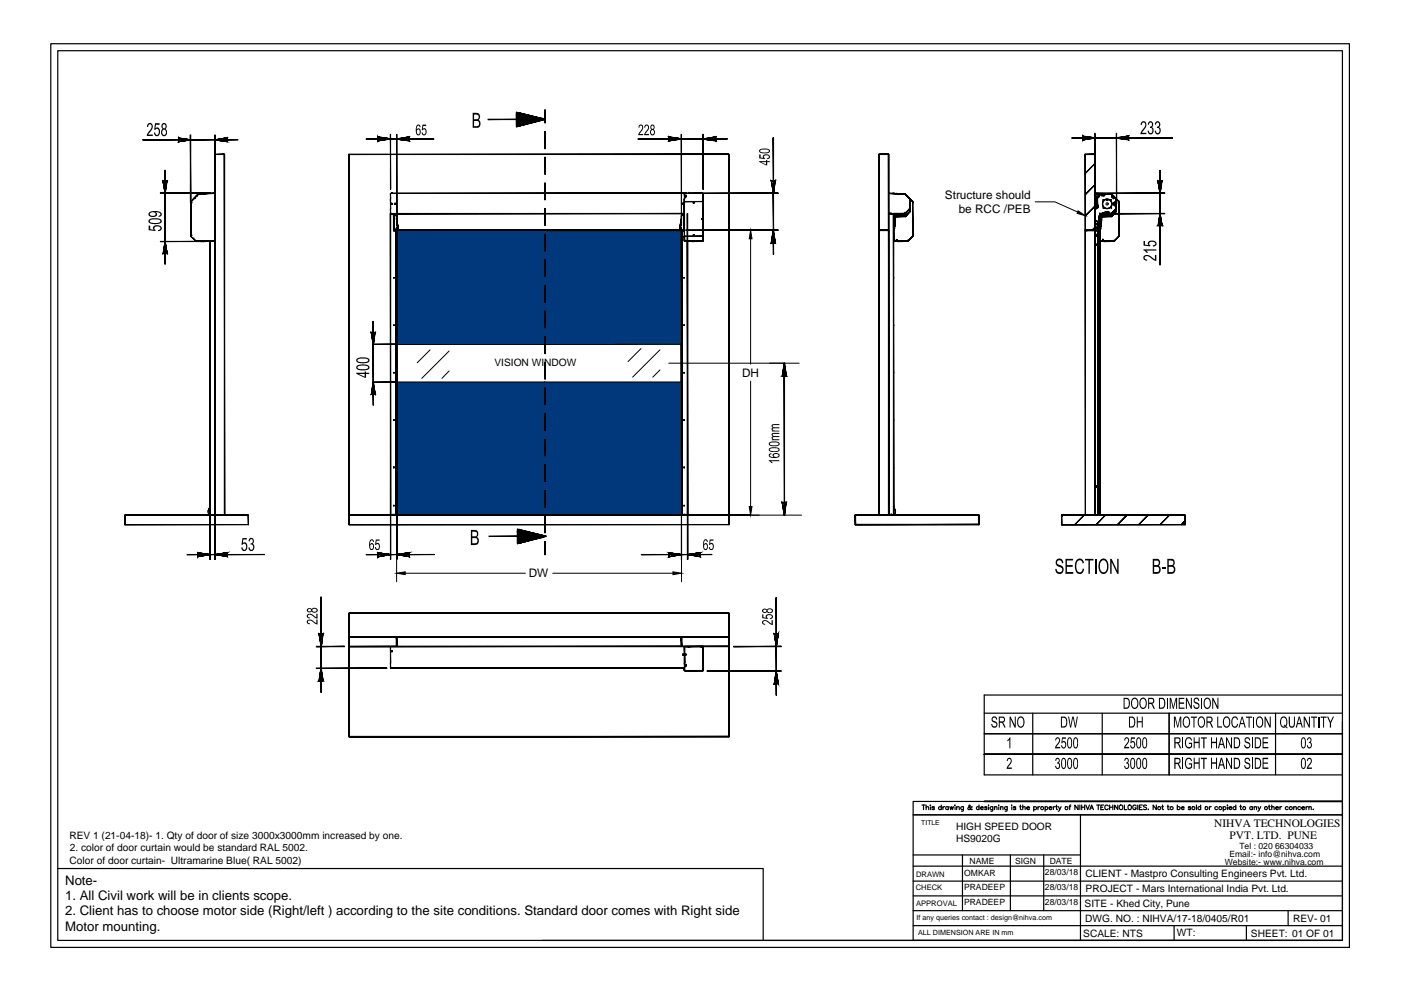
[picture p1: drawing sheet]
<svg xmlns="http://www.w3.org/2000/svg" width="297mm" height="210mm" viewBox="0 0 297 210" stroke-linecap="round" stroke-linejoin="round" font-family="sans-serif">
<defs><g id="words">
<g font-size="2.8">
<text x="13.8" y="187.7">Note-</text>
<text x="13.8" y="190.9">1. All Civil work will be in clients scope.</text>
<text x="13.8" y="194">2. Client has to choose motor side (Right/left ) according to the site conditions. Standard door comes with Right side</text>
<text x="13.8" y="197.4">Motor mounting.</text>
</g>
<g font-size="2.5">
<text x="200.3" y="42.2">Structure should</text>
<text x="203.3" y="45.2">be RCC /PEB</text>
<text x="157.3" y="79.9">DH</text>
<text x="112.1" y="122.4">DW</text>
</g>
<g font-size="2.4">
<text x="257.4" y="175.3">NIHVA TECHNOLOGIES</text>
<text x="260.7" y="177.9">PVT. LTD. PUNE</text>
</g>
<g font-size="2.2">
<text x="104.8" y="77.6">VISION WINDOW</text>
<text x="14.7" y="177.8">REV 1 (21-04-18)- 1. Qty of door of size 3000x3000mm increased by one.</text>
<text x="202.7" y="176">HIGH SPEED DOOR</text>
<text x="202.7" y="178.6">HS9020G</text>
<text x="14.7" y="183.3">Color of door curtain- Ultramarine Blue( RAL 5002)</text>
<text x="14.8" y="180.5">2. color of door curtain would be standard RAL 5002.</text>
<text x="230.1" y="186">CLIENT - Mastpro Consulting Engineers Pvt. Ltd.</text>
<text x="230.2" y="189.1">PROJECT - Mars International India Pvt. Ltd.</text>
<text x="230" y="192.3">SITE - Khed City, Pune</text>
<text x="230.1" y="195.4">DWG. NO. : NIHVA/17-18/0405/R01</text>
<text x="274.2" y="195.4">REV- 01</text>
<text x="229.7" y="198.6">SCALE: NTS</text>
<text x="249.5" y="198.5">WT:</text>
<text x="265.2" y="198.6">SHEET: 01 OF 01</text>
</g>
<g font-size="1.8">
<text x="262.8" y="179.9">Tel : 020 66304033</text>
<text x="204.4" y="185.7">OMKAR</text>
<text x="205.6" y="183.2">NAME</text>
<text x="215.2" y="183.2">SIGN</text>
<text x="221.5" y="185.5">28/03/18</text>
<text x="222.6" y="183.2">DATE</text>
<text x="259.7" y="183.3">Website:- www.nihva.com</text>
<text x="260.7" y="181.7">Email:- info@nihva.com</text>
<text x="204.4" y="188.8">PRADEEP</text>
<text x="204.4" y="191.9">PRADEEP</text>
<text x="221.5" y="188.7">28/03/18</text>
<text x="221.5" y="191.9">28/03/18</text>
</g>
<g font-size="1.6">
<text x="194.2" y="185.9">DRAWN</text>
<text x="194.2" y="188.7">CHECK</text>
<text x="194.2" y="192.2">APPROVAL</text>
</g>
<g font-size="1.5">
<text x="194.3" y="195">If any queries contact : design@nihva.com</text>
<text x="194.7" y="198.3">ALL DIMENSION ARE IN mm</text>
</g>
<text font-size="1.4" x="195.3" y="175">TITLE</text>
</g></defs>
<!-- layer: 0 -->
<g fill="#000">
<path d="M31.5 26.2h.6l.3 .8-.3 .6-.7 .9h1v.3h-1.3l.2-.5 .7-1 .1-.4a.41 .41 0 0 0-.4-.6 .41 .41 0 0 0-.3 .6h-.2v-.3zM32.9 26.1h.9v.4h-.7l-.2 .7 .6-.2 .3 .2 .1 .4v.8l-.3 .4h-.6l-.3-.7h.2v.2a.41 .41 0 0 0 .6 .2 .41 .41 0 0 0 .2-.6l-.1-.3-.2-.3-.7 .2zM89.6 26.4h.8v.3h-.6l-.2 .6 .5-.1 .3 .4v.6l-.3 .5-.5-.1-.2-.5h.2l.1 .2a.35 .35 0 0 0 .5 0 .35 .35 0 0 0 0-.4l-.1-.5-.7 .2zM135.5 26.6l.4-.2 .4 .3v.6l-.7 1.1h.8v.3h-1.1l.1-.5 .8-1v-.2a.32 .32 0 0 0-.4-.4 .32 .32 0 0 0-.2 .5h-.2zM136.7 26.6l.4-.2 .4 .2 .1 .7-.8 1.1h.8v.3h-1v-.3l.6-.8 .2-.6a.32 .32 0 0 0-.4-.4 .32 .32 0 0 0-.2 .5h-.2zM161 32.8h.3v.6l.6 .1-.2-.4 .2-.2 1-.1 .3 .2 .1 .4-.3 .3-.4 .1v-.2l.2-.1a.37 .37 0 0 0 0-.5 .37 .37 0 0 0-.5-.1l-.2 .1a.26 .26 0 0 0-.2 .3 .26 .26 0 0 0 .3 .2v.2l-1.2-.1zM242 25.9l.3-.2h.3l.4 .3v.9l-.9 1.3h.9v.2h-1.2l.1-.5 .8-.9 .1-.5v-.4l-.3-.1-.3 .1-.1 .4h-.3zM243.5 26l.3-.3 .4 .1 .3 .4-.1 .5a.26 .26 0 0 0-.2 .3 .26 .26 0 0 0 .3 .2l.1 .7-.2 .4-.5 .2-.3-.1-.3-.7h.3l.1 .4a.45 .45 0 0 0 .6-.1 .45 .45 0 0 0 0-.6l-.1-.2-.4-.1v-.3h.3l.1-.3a.36 .36 0 0 0-.2-.5 .36 .36 0 0 0-.4 .5l-.3-.1zM245 25.9l.6-.2 .3 .3 .1 .5-.3 .5 .4 .4v.6l-.5 .5h-.3l-.3-.3-.2-.5 .3 .1a.42 .42 0 0 0 .5 .4 .42 .42 0 0 0 .2-.6l-.1-.4-.4-.1v-.3l.4-.1 .1-.5a.36 .36 0 0 0-.5-.2 .36 .36 0 0 0-.2 .5l-.2-.1zM31.5 47.8h.3v.8l.8 .1-.2-.5 .6-.4 1 .1 .3 .3v.3l-.2 .4-.6 .1v-.2l.4-.2 .1-.3-.4-.3-.7 .1a.37 .37 0 0 0 .1 .7l-.1 .2-1.4-.2zM242.5 51.1h.3v.8l.7 .1-.2-.5 .3-.4 .3-.1 .9 .1 .4 .3v.5l-.3 .3-.5 .1v-.3l.3-.1a.45 .45 0 0 0 .1-.6 .45 .45 0 0 0-.6 0h-.2a.37 .37 0 0 0-.4 .3 .37 .37 0 0 0 .3 .4v.2l-1.4-.1zM242.5 54.4l.4-.3h.7l1.3 .9v-.9h.3v1.2l-.6-.1-1.2-.9-.6 .1a.38 .38 0 0 0 0 .5 .38 .38 0 0 0 .4 .1v.3l-.6-.2-.2-.3z"/>
<path d="M242.4 52.9h2.8v.2h-2.2l.4 .5h-.3l-.7-.6zM163 97.6h2.2v.2h-1.7l.3 .3-.3 .1-.5-.5zM163.6 92l.3-.2h1.3v.2h-1a.25 .25 0 0 0-.3 0 .25 .25 0 0 0-.1 .3l.3 .2h1.1v.2h-1a.27 .27 0 0 0-.4 .2 .27 .27 0 0 0 .4 .2h1v.2h-1.6v-.1h.2l-.2-.2a.31 .31 0 0 1 0-.3 .31 .31 0 0 1 .3-.2l-.3-.2zM163.6 90.1l.4-.2h1.2v.2h-1a.28 .28 0 0 0-.4 .3 .28 .28 0 0 0 .5 .2h.9v.2h-1a.28 .28 0 0 0-.3 .3 .28 .28 0 0 0 .4 .2h.9v.2h-1.6v-.2h.2l-.2-.1v-.4l.3-.2-.3-.2zM51.4 114.1h.9v.3h-.7l-.1 .7 .2-.1h.4l.4 .8-.2 .7-.3 .3h-.4l-.3-.2-.1-.5 .2-.1v.2a.4 .4 0 0 0 .5 .3 .4 .4 0 0 0 .3-.5v-.4l-.3-.3h-.3l-.2 .2h-.2zM52.9 114.2l.5-.2 .3 .2 .1 .8-.2 .3 .3 .5v.5l-.3 .5h-.6l-.3-.7 .2-.1 .1 .3a.45 .45 0 0 0 .6 .1 .45 .45 0 0 0 0-.7l-.1-.2h-.4v-.3l.5-.2v-.4a.34 .34 0 0 0-.5-.2 .34 .34 0 0 0-.2 .4l-.2-.1zM79.7 114.4h.8v.2h-.6l-.1 .6 .4-.1 .2 .2 .2 .5-.1 .5-.3 .3h-.4l-.3-.4v-.2h.2l.1 .3a.48 .48 0 0 0 .5-.2 .48 .48 0 0 0 0-.5l-.1-.2-.7 .1zM150.5 114.4h.8v.2h-.7v.6l.5-.1 .3 .6-.1 .5-.3 .4-.6-.1-.1-.5 .2 .1a.35 .35 0 0 0 .5 .3 .35 .35 0 0 0 .1-.6v-.2a.3 .3 0 0 0-.3-.2 .3 .3 0 0 0-.3 .2l-.2-.1zM65.1 131.6l.4-.2h.4l1.2 .7v-.7h.2v1l-1.6-.8a.32 .32 0 0 0-.4 .3 .32 .32 0 0 0 .4 .3v.2l-.4-.1-.3-.3zM65.1 130.4l.3-.3h.5l1.2 .8v-.8h.2v1l-.6-.1-.8-.7h-.4a.31 .31 0 0 0-.2 .4 .31 .31 0 0 0 .4 .2v.2l-.5-.1-.2-.3zM161.6 130.3h.3v.6l.6 .1-.2-.3 .3-.4h.9l.3 .2 .1 .4-.2 .2-.4 .2-.1-.2 .2-.1a.35 .35 0 0 0 .2-.5 .35 .35 0 0 0-.6-.1l-.3 .1a.3 .3 0 0 0-.1 .3 .3 .3 0 0 0 .2 .2v.2l-1.2-.1zM161.6 131.7l.3-.2h.5l1.2 .7v-.7h.2v1l-.5-.2-.9-.6h-.3a.31 .31 0 0 0-.3 .4 .31 .31 0 0 0 .4 .2v.2l-.4-.1-.2-.3z"/>
<path d="M224 118.6l.5-.2 .5 .1 .4 .7v.2h-.3l-.2-.5-.4-.1-.3 .1-.1 .4 .2 .3 .8 .4 .4 .4-.1 .9-.6 .4-.7-.2-.4-.6v-.2l.3-.1 .2 .5 .3 .2 .5-.1 .2-.3-.1-.5-1-.4-.1-.2-.2-.8zM225.9 118.5h1.6v.3h-1.3v1h1.2v.4h-1.2v1.1h1.4v.4h-1.7zM228.4 118.6l.5-.2h.3l.4 .4 .2 .5-.3 .2-.1-.5-.3-.2h-.4l-.4 .5-.1 1 .3 .9 .6 .1 .3-.2 .2-.6 .2 .1-.3 .9-.4 .2-.7-.2-.5-.9 .1-1.3zM230.1 118.5h1.7v.3h-.7v2.9h-.3v-2.9h-.7zM235.4 118.5h.3l1.2 2.5v-2.5h.3v3.2h-.3l-1.2-2.5v2.5h-.3zM246.4 120.3h.8v.4h-.8zM210.4 152l.6-.1 .4 .5v.2h-.2l-.1-.3-.2-.2-.4 .3v.3l.7 .3 .3 .4-.2 .7-.3 .2-.5-.1-.3-.4v-.3h.2l.3 .5h.3l.3-.2-.1-.4-.7-.3-.3-.4zM214.1 151.9h.2l.9 1.9v-1.9h.2v2.4h-.3l-.8-1.9v1.9h-.2zM214.1 156.3h.1v2.4h-.2v-1.9l-.4 .4v-.3zM223.8 156.5l.5-.2 .4 .3v.8l-.7 1h.8v.3h-1.1l.1-.6 .6-.7 .2-.5a.33 .33 0 0 0-.4-.3 .33 .33 0 0 0-.3 .4h-.2zM225.2 156.3h.8v.3h-.7l-.1 .7 .5-.2 .4 .6-.1 .6-.4 .4-.5-.2-.1-.5h.2a.37 .37 0 0 0 .4 .4 .37 .37 0 0 0 .3-.5l-.1-.2a.32 .32 0 0 0-.3-.4 .32 .32 0 0 0-.3 .3h-.2zM226.5 151.9h.2l.3 2 .3-2h.3l.4 2 .3-2h.2l-.4 2.4h-.2l-.4-2.1-.4 2.1h-.2z"/>
<path d="M238.5 156.5l.4-.2 .5 .4v.6l-.8 1.1h.8v.3h-1.1l.9-1.8a.33 .33 0 0 0-.4-.4 .33 .33 0 0 0-.2 .5h-.2zM239.8 156.3h.8v.3h-.6l-.1 .7 .2-.2 .4 .1 .2 .6-.1 .5-.3 .4h-.4l-.3-.7h.2l.1 .2a.37 .37 0 0 0 .5 .2 .37 .37 0 0 0 .1-.6l-.1-.3a.32 .32 0 0 0-.3-.1 .32 .32 0 0 0-.3 .2h-.1zM241 151.9h.2v1h.9v-1h.2v2.4h-.2v-1.1h-.9v1.1h-.2zM248 148h.3l.5 1.9 .5-1.9h.3v2.3h-.2v-2l-.6 2h-.1l-.5-2v2h-.2zM248.9 151.9h.3l.5 2 .5-2h.3v2.4h-.3v-2l-.4 2h-.2l-.5-2v2h-.2zM249.9 148h1.2v.2h-1v.7h1v.3h-1v.8h1v.3h-1.2zM251.4 148h.2l.9 1.8v-1.8h.2v2.3h-.2l-.9-1.8v1.8h-.2zM251.6 156.4l.8-.1 .3 .5-.2 .3-.2-.5-.4-.1-.4 .6v.8l.4 .5 .6-.2v-.5h-.4v-.2h.6v.9l-.5 .3-.6-.1-.3-.7v-.9zM253.2 148.1l.3-.2h.3l.3 .2 .2 .5h-.2l-.1-.3-.2-.1-.5 .1a.42 .42 0 0 0 0 .5 .42 .42 0 0 0 .5 .1l.5 .5v.4l-.2 .4-.6 .1-.2-.1-.3-.7h.2l.2 .5h.3a.44 .44 0 0 0 .4-.5 .44 .44 0 0 0-.6-.3l-.4-.4zM252.5 151.9h1.3v.3h-.5v2.1h-.3v-2.1h-.5zM253.1 156.3h.2v1h.8v-1h.3v2.4h-.3v-1.1h-.8v1.1h-.2zM254.6 156.3h1.3v.3h-.5v2.1h-.3v-2.1h-.5z"/>
<path d="M256.8 156.3h.2v1h.8v-1h.2v2.4h-.2v-1.1h-.8v1.1h-.2zM257 148h.2l.9 1.8v-1.8h.2v2.3h-.2l-.9-1.8v1.8h-.2zM258.1 151.9h.2v2.1h.8v.3h-1zM259.9 156.3h.3l.8 1.9v-1.9h.2v2.4h-.2l-.8-1.9v1.9h-.3zM261.3 152.1l.7-.2 .4 .3 .1 .4-.2 .1-.2-.3a.56 .56 0 0 0-.7 0 .56 .56 0 0 0-.1 .6l.1 .8 .3 .3 .5-.3 .1-.3h.2l-.3 .7-.5 .1-.5-.4-.2-.9zM264 156.5l.3-.2h.3l.4 .4 .1 .3h-.2l-.2-.4-.4-.1-.2 .2v.4l.8 .3 .2 .4-.1 .6-.4 .3-.6-.1-.2-.7h.2l.1 .3 .4 .2a.4 .4 0 0 0 .4-.4 .4 .4 0 0 0-.5-.4l-.5-.3zM264.2 151.9h1.3v.3h-.6v2.1h-.2v-2.1h-.5zM267.7 156.3h1.2v.3h-1v.7h.9v.3h-.9v.8h1v.3h-1.2zM268.1 151.9h.2l.9 1.9v-1.9h.2v2.4h-.2l-.9-1.9v1.9h-.2zM273.2 151.9h.3v1.8l.2 .3h.4l.2-.2v-1.9h.2v1.9l-.4 .5h-.5l-.3-.4zM276.4 151.9h.3l.8 1.9v-1.9h.2v2.4h-.2l-.9-1.9v1.9h-.2zM277.3 156.5l.3-.2 .4 .2 .1 .6-.3 .3 .3 .3v.5l-.2 .4-.5 .1-.3-.7h.2v.2a.39 .39 0 0 0 .6 .1 .39 .39 0 0 0 0-.6l-.2-.2-.2 .1v-.3l.3-.2v-.3a.29 .29 0 0 0-.3-.2 .29 .29 0 0 0-.2 .4l-.2-.1z"/>
<path d="M278 151.9h1.2v.3h-.5v2.1h-.2v-2.1h-.5zM280 151.9h1.3v.3h-.6v2.1h-.2v-2.1h-.5zM281.4 151.9h.2l.5 1.1 .5-1.1h.2l-.6 1.4v1h-.2v-1zM213.6 160.9l.5-.2 .3 .2 .1 .7-.8 1.1h.8v.3h-1.1l.1-.4 .7-.9 .1-.5a.33 .33 0 0 0-.4-.3 .33 .33 0 0 0-.2 .5l-.2-.1zM223.9 160.8l.4-.1 .3 .2 .1 .4-.2 .5 .3 .3v.5l-.3 .4h-.5l-.3-.6 .2-.1 .1 .3a.37 .37 0 0 0 .5 .1 .37 .37 0 0 0 0-.6l-.2-.2h-.2l.4-.7a.31 .31 0 0 0-.3-.3 .31 .31 0 0 0-.3 .4h-.2zM238.5 160.9l.3-.2 .4 .2 .1 .6-.2 .3 .3 .2v.6l-.2 .4-.4 .1-.4-.5v-.2h.2a.35 .35 0 0 0 .4 .4 .35 .35 0 0 0 .2-.5l-.1-.4h-.4l.4-.6a.27 .27 0 0 0-.2-.4 .27 .27 0 0 0-.3 .3v.1h-.2zM251.5 160.9l.3-.2h.5l.4 .3v.3l-.2 .1-.2-.4-.4-.1-.4 .6v.7l.4 .6 .6-.2v-.5h-.4v-.3h.6v.9l-.4 .3h-.5l-.5-.4-.1-1zM253.1 160.7h.2v.9h.8v-.9h.3v2.3h-.3v-1.1h-.8v1.1h-.2zM254.6 160.7h1.3v.3h-.5v2h-.3v-2h-.5zM256.8 160.7h.2v.9h.8v-.9h.2v2.3h-.2v-1.1h-.8v1.1h-.2zM259.9 160.7h.3l.8 1.8v-1.8h.2v2.3h-.2l-.8-1.8v1.8h-.3zM264 160.9l.2-.2h.5l.2 .2 .2 .4-.2 .1-.1-.4-.3-.1a.39 .39 0 0 0-.4 .4 .39 .39 0 0 0 .5 .4l.4 .3 .1 .5-.3 .5-.4 .1-.4-.2-.2-.6 .2-.1 .1 .4 .2 .1a.41 .41 0 0 0 .6-.3 .41 .41 0 0 0-.5-.4l-.5-.5z"/>
<path d="M267.7 160.7h1.2v.3h-1v.7h.9v.2h-.9v.8h1v.3h-1.2zM277.3 160.7h.5l.3 .5-.2 .8-.6 .7h.8v.3h-1.1l.2-.5 .6-.8 .1-.5a.33 .33 0 0 0-.4-.3 .33 .33 0 0 0-.2 .5l-.2-.2z"/>
<path d="M34.4 26.2l.5-.1 .4 .4v.6l-.2 .2 .3 .5v.6l-.4 .5-.6-.1-.2-.4v-.7l.3-.4-.3-.4zM34.6 26.4l-.1 .4a.35 .35 0 0 0 .4 .4 .35 .35 0 0 0 .2-.6l-.2-.2zM34.6 27.6l-.2 .6 .2 .4 .5-.2 .1-.6a.37 .37 0 0 0-.6-.2z"/>
<path d="M88.4 26.5l.5-.1 .3 .4-.2 .2a.33 .33 0 0 0-.4-.4 .33 .33 0 0 0-.2 .5v.4l.2-.3 .5 .2 .1 .4-.1 .6a.49 .49 0 0 1-.7 .2 .49 .49 0 0 1-.2-.6v-.8zM88.5 27.5l-.1 .5a.36 .36 0 0 0 .3 .5 .36 .36 0 0 0 .3-.6v-.2a.27 .27 0 0 0-.2-.2 .27 .27 0 0 0-.3 0z"/>
<path d="M100.2 23.9l1.2 .1 .4 .6-.1 .5a.28 .28 0 0 0-.2 .3 .28 .28 0 0 0 .2 .3l.2 .8-.3 .5-1.4 .1zM100.5 24.3v1l.9-.2 .1-.5-.1-.2zM100.5 25.7v1.1l.9-.1 .2-.3-.1-.5-.2-.2z"/>
<path d="M138 26.5l.5-.1 .3 .4v.4l-.2 .2 .2 .3 .1 .5-.4 .5-.5-.1-.2-.4 .1-.6 .2-.1-.2-.3zM138.1 26.7v.3a.32 .32 0 0 0 .4 .3 .32 .32 0 0 0 0-.6zM138.1 27.6v.7a.42 .42 0 0 0 .6-.2 .42 .42 0 0 0-.3-.5z"/>
<path d="M161 31.8l.6-.3h1l.5 .2 .2 .4-.3 .3-.4 .1h-1l-.6-.2zM161.3 31.8a.36 .36 0 0 0 0 .5 .36 .36 0 0 0 .5 0l1.1-.1a.26 .26 0 0 0 .1-.3 .26 .26 0 0 0-.3-.1z"/>
<path d="M161 34.2h1.4v-.2h.3v.2h.5v.2h-.5v.7h-.3l-1.4-.8zM161.4 34.4l1 .5v-.5z"/>
<path d="M31.6 46.6l.7-.3h1.1l.7 .2 .2 .5-.5 .5h-1.6l-.7-.4zM31.9 46.7a.47 .47 0 0 0 .1 .5 .47 .47 0 0 0 .5 .1l1.3-.1a.32 .32 0 0 0 .2-.5 .32 .32 0 0 0-.5-.1l-1.2-.1z"/>
<path d="M31.7 45l.7-.3 1.4 .2 .5 .3v.4l-.5 .4h-.2v-.2a.38 .38 0 0 0 .4-.5 .38 .38 0 0 0-.5-.3h-.6l.4 .4-.2 .4-1 .2-.5-.2-.1-.2zM31.9 45.1a.53 .53 0 0 0 .2 .7 .53 .53 0 0 0 .6-.1l.3-.1-.1-.5-.3-.1z"/>
<path d="M75.6 77.6l.7-.3h1.3l.7 .3v.5l-.6 .4h-1.5l-.6-.4zM75.9 77.7a.5 .5 0 0 0 .7 .6l1.1-.1a.37 .37 0 0 0 .3-.5 .37 .37 0 0 0-.6-.1l-.9-.1z"/>
<path d="M75.5 76.2l.7-.4h1.3l.6 .1 .2 .3v.4l-.5 .4h-1.5l-.7-.3zM75.9 76.2a.3 .3 0 0 0 0 .4 .3 .3 0 0 0 .3 .1h1.5a.36 .36 0 0 0 .3-.5 .36 .36 0 0 0-.5-.2z"/>
<path d="M75.5 79h1.8v-.2h.3v.2h.7v.3h-.7v.8h-.3l-1.8-.9zM76.1 79.3l1.2 .6v-.6z"/>
<path d="M163.1 96.3l.4-.2 .1 .2-.3 .1-.1 .2 .3 .3h.6a.51 .51 0 0 1-.1-.7 .51 .51 0 0 1 .6-.1l.6 .2 .1 .4-.8 .4-1.2-.1-.3-.3zM164.1 96.4a.49 .49 0 0 0 .3 .5 .49 .49 0 0 0 .5-.1 .42 .42 0 0 0-.1-.5 .42 .42 0 0 0-.5 0z"/>
<path d="M163 95.1l.7-.3h.9l.5 .2 .2 .2v.3l-.6 .3h-1.1l-.5-.2zM163.3 95.2a.46 .46 0 0 0 .6 .5l1-.2a.25 .25 0 0 0 .1-.3 .25 .25 0 0 0-.3-.1l-1.1-.1z"/>
<path d="M163 93.9l.6-.3h1l.6 .3 .1 .4-.4 .3h-1.3l-.6-.3zM163.3 94l-.1 .2 .3 .2h1.4a.37 .37 0 0 0 0-.6 .37 .37 0 0 0-.5 0h-.8z"/>
<path d="M78.5 114.5l.2-.2 .4 .1 .2 .3v.2h-.2a.32 .32 0 0 0-.4-.3 .32 .32 0 0 0-.2 .4v.4l.1-.2 .4-.1 .3 .5v.6l-.3 .4h-.4l-.3-.5-.1-.8zM78.7 115.4l-.2 .7a.34 .34 0 0 0 .5 .3 .34 .34 0 0 0 .1-.6l-.1-.3z"/>
<path d="M99.8 112.4h1l.4 .1 .2 .4-.1 .8a.3 .3 0 0 0 .1 .5l.1 .7-.2 .5-.6 .2h-.9zM100.1 112.7v1h.8l.2-.2v-.5l-.2-.2zM100.1 114.1v1.1l1-.1 .1-.4-.1-.5z"/>
<path d="M149.3 114.5l.6-.1 .2 .5h-.2a.32 .32 0 0 0-.4-.3 .32 .32 0 0 0-.2 .5l-.1 .3 .3-.2a.6 .6 0 0 1 .6 .8l-.4 .6h-.3l-.2-.3-.1-1.3zM149.5 115.4l-.2 .3v.4a.29 .29 0 0 0 .4 .3 .29 .29 0 0 0 .2-.4v-.1a.39 .39 0 0 0-.4-.5z"/>
<path d="M65.1 129.1l.3-.2h.4l.3 .3 .3-.3h.5l.4 .3 .1 .3-.2 .3-.4 .1h-.4l-.3-.3-.3 .2h-.4l-.4-.3zM65.3 129.3a.3 .3 0 0 0 .6 0 .3 .3 0 0 0-.6 0zM66.3 129.2a.39 .39 0 0 0 .1 .5 .39 .39 0 0 0 .5-.1 .39 .39 0 0 0 0-.5z"/>
<path d="M161.6 129.3l.4-.3 .4 .1 .2 .2 .4-.3h.4l.4 .2 .1 .4-.4 .4h-.6l-.3-.3-.2 .2-.4 .1-.4-.3zM161.8 129.4a.35 .35 0 0 0 .7 0 .35 .35 0 0 0-.7 0zM162.9 129.2l-.1 .1a.38 .38 0 0 0 .4 .5 .38 .38 0 0 0 .3-.6z"/>
<path d="M233.2 118.8l.5-.4h.4l.5 .3 .3 .4 .1 1.6-.3 .7-.4 .3-.7-.1-.5-.6-.2-1.2zM233.5 119l-.3 .5 .1 1.2 .4 .6h.5l.5-.6v-1.2l-.5-.7h-.4z"/>
<path d="M244.4 118.5l1.3 .1 .3 .5-.1 .5a.41 .41 0 0 0 .1 .8l.1 .7-.3 .4-1.4 .2zM244.7 118.9v.9h.5a.47 .47 0 0 0 .5-.5 .47 .47 0 0 0-.6-.4zM244.7 120.2v1.1h.7a.56 .56 0 0 0 .4-.6 .56 .56 0 0 0-.6-.5z"/>
<path d="M247.5 118.5l1.3 .1 .3 .4-.1 .8a.21 .21 0 0 0-.2 .2 .21 .21 0 0 0 .2 .2l.2 .7-.2 .6-.5 .2h-1zM247.8 118.8v1h.5a.49 .49 0 0 0 .5-.5 .49 .49 0 0 0-.5-.5zM247.8 120.2v1.1l.9-.1 .2-.4-.1-.5z"/>
<path d="M211.8 151.9h.9l.3 .2v.8l-.4 .3 .6 1.1h-.2l-.6-1.1h-.4v1.1h-.2zM212 152.2v.8l.8-.1 .1-.4-.2-.3z"/>
<path d="M216 152l.6-.1 .5 .6v1.2l-.5 .6-.5-.1-.4-.5v-1zM216.2 152.2l-.3 .6v.6l.1 .4 .5 .3 .4-.5 .1-.9-.3-.5z"/>
<path d="M224.9 151.9h.9l.4 .5 .1 1-.2 .6-.2 .2-1 .1zM225.1 152.2v1.8h.6l.3-.5v-.9l-.2-.4z"/>
<path d="M226.5 156.5l.5-.2 .3 .7v1.2l-.4 .5h-.3l-.3-.5-.1-1zM226.6 156.6l-.1 .5v1.1a.33 .33 0 0 0 .5 .2 .33 .33 0 0 0 .1-.5l-.1-1.1-.1-.3z"/>
<path d="M227.7 156.5l.2-.2a.78 .78 0 0 1 .7 1.1l-.2 1.1-.3 .2h-.2l-.4-.9zM227.9 156.6l-.2 .5 .1 1.1a.28 .28 0 0 0 .3 .3 .28 .28 0 0 0 .2-.4l.1-1.2-.3-.4z"/>
<path d="M238.2 148h1l.3 .5v1.1l-.4 .6-.9 .1zM238.4 148.2v1.8h.6l.3-.5v-1l-.3-.2z"/>
<path d="M239.4 151.9h.8l.4 .5 .1 1.1-.4 .7-.9 .1zM239.6 152.2v1.8h.6l.3-.5-.1-.9-.2-.4z"/>
<path d="M240.1 148.1l.7-.2 .3 .3 .2 .4v1.2l-.6 .5-.5-.1-.4-.6v-1zM240.3 148.2l-.3 .5v.9l.3 .4 .4 .1 .4-.5v-.9l-.3-.5z"/>
<path d="M241.1 156.5l.5-.2 .3 .7v1.2l-.4 .5-.4-.1-.2-.7v-.8zM241.3 156.5l-.2 .5v1.1a.29 .29 0 0 0 .3 .4 .29 .29 0 0 0 .3-.4v-1.3z"/>
<path d="M241.8 148.2l.4-.3h.3l.5 .6 .1 1.1-.5 .7h-.5l-.4-.6-.1-.9zM242.1 148.3l-.3 .4v.9l.3 .4 .4 .1 .4-.5v-.9l-.3-.5z"/>
<path d="M242.4 156.5l.5-.2 .3 .5v1.2l-.2 .6a.53 .53 0 0 1-.6-.1 .53 .53 0 0 1-.2-.6v-.8zM242.5 156.6l-.1 .4 .1 1.2a.27 .27 0 0 0 .3 .2 .27 .27 0 0 0 .2-.3v-1.2a.29 .29 0 0 0-.1-.3 .29 .29 0 0 0-.4 0z"/>
<path d="M243.4 148h1.1l.2 .5-.1 .6a.23 .23 0 0 0-.3 .2 .23 .23 0 0 0 .2 .2l.4 .8h-.3l-.5-1h-.5v1h-.2zM243.6 148.2v.8h.5a.38 .38 0 0 0 .4-.4 .38 .38 0 0 0-.3-.4z"/>
<path d="M245.7 148h.9l.4 .5v1.3l-.5 .5h-.8zM245.9 148.2v1.8h.6l.3-.5v-1l-.2-.2z"/>
<path d="M249 156.3h1l.2 .2 .1 .7-.4 .4 .6 1.1h-.3l-.6-1.1h-.4v1.1h-.2zM249.2 156.6v.8l.8-.1 .1-.5-.2-.2z"/>
<path d="M251.1 152.1l.6-.2 .4 .3 .2 .4-.1 1.2-.5 .5-.6-.1-.3-.6v-.8zM251.3 152.2l-.3 .5v.8l.3 .5 .3 .1 .5-.6v-.8l-.3-.5z"/>
<path d="M254.2 152.1l.3-.2h.4l.5 .5 .1 1.2-.5 .7h-.6l-.4-.6-.1-.9zM254.4 152.2l-.2 .5v.8l.2 .5 .4 .1 .4-.6v-.8l-.2-.5z"/>
<path d="M255.4 148.2l.3-.2 .4-.1 .5 .5 .1 1.2-.5 .7h-.5l-.4-.5-.1-1.1zM255.7 148.2l-.2 .4-.1 .9 .3 .5 .3 .1 .4-.4 .1-.9-.2-.5z"/>
<path d="M255.8 151.9h1l.2 .2 .1 .6-.2 .4a.21 .21 0 0 0-.2 .2 .21 .21 0 0 0 .2 .2l.3 .8h-.3l-.5-1.1h-.4v1.1h-.2zM256 152.2v.8h.5a.38 .38 0 0 0 .3-.4 .38 .38 0 0 0-.3-.4z"/>
<path d="M258.8 156.3h.3l.7 2.4h-.3l-.2-.8h-.7l-.1 .8h-.3zM259 156.5l-.3 1.2h.6z"/>
<path d="M259.6 152.1l.3-.2 .5 .1 .4 .7-.1 1.2-.5 .4-.6-.2-.3-.6v-.8zM259.8 152.2l-.3 .5v.8l.2 .4 .5 .2 .4-.5v-.8l-.3-.6z"/>
<path d="M261.6 156.3h.8l.5 .5v1.2l-.4 .6-.9 .1zM261.8 156.6v1.8h.6l.3-.5v-1l-.3-.3z"/>
<path d="M263.2 151.9h.3l.6 2.4h-.2l-.2-.8h-.7l-.2 .8h-.2zM263.3 152.2l-.2 1.1h.5z"/>
<path d="M266 156.3h.9l.4 .5v1.2l-.4 .6-.9 .1zM266.2 156.6v1.8h.6l.3-.5v-1l-.2-.3z"/>
<path d="M266.6 152.1l.6-.2 .3 .2 .3 .6-.1 1.1-.5 .5-.5-.1-.4-.5v-1zM266.8 152.2l-.3 .4v.9l.3 .5 .3 .1 .4-.4 .1-.9-.3-.6z"/>
<path d="M271.8 152l.5-.1 .5 .3 .1 .5v1.1a.25 .25 0 0 0-.2 .2 .25 .25 0 0 0 .3 .2l-.1 .2h-.1a.28 .28 0 0 0-.2-.2 .28 .28 0 0 0-.3 .1l-.6-.2-.3-.6v-.8zM271.9 152.2l-.3 .5 .1 .9 .4 .5 .3-.1-.2-.2 .1-.1a.21 .21 0 0 0 .3 .1 .21 .21 0 0 0 .1-.3l-.1-1.1-.3-.3z"/>
<path d="M275.4 151.9h.2l.6 2.4h-.2l-.2-.8h-.7l-.1 .8h-.3zM275.5 152.2l-.3 1.1h.5z"/>
<path d="M276 156.5l.5-.2 .4 .7-.1 1.2-.3 .5-.4-.1-.2-.4-.1-1.1zM276.2 156.5l-.2 .5 .1 1.1a.32 .32 0 0 0 .4 .3 .32 .32 0 0 0 .2-.4l-.1-1.2z"/>
<path d="M225.1 160.9l.3-.2h.4l.2 .6v1.3l-.4 .5-.3-.1-.3-.5v-1zM225.4 161l-.2 .4 .1 1.2a.31 .31 0 0 0 .4 .1 .31 .31 0 0 0 .1-.4v-1.2l-.2-.2z"/>
<path d="M226.5 160.8l.2-.1h.3l.3 .6v1.3l-.4 .5-.4-.1-.2-.5-.1-1zM226.6 161l-.1 .5v.9a.33 .33 0 0 0 .4 .4 .33 .33 0 0 0 .2-.5l-.1-1.2-.1-.2z"/>
<path d="M227.7 160.8l.3-.1h.3l.3 .6v1.1l-.5 .7-.3-.1-.2-.5-.1-.9zM227.9 161l-.2 .5 .1 .9a.29 .29 0 0 0 .2 .4 .29 .29 0 0 0 .3-.3l.1-1.3-.3-.3z"/>
<path d="M239.8 160.9l.3-.2h.2l.4 .7-.1 1.2-.4 .5-.2-.1-.3-.4-.1-1.2zM240 161l-.2 .4 .1 1.1a.29 .29 0 0 0 .3 .3 .29 .29 0 0 0 .2-.4v-1.2a.28 .28 0 0 0-.1-.2 .28 .28 0 0 0-.3 0z"/>
<path d="M241.1 160.9l.2-.2a.8 .8 0 0 1 .6 1.1l-.1 1-.2 .2h-.4l-.3-.7zM241.3 161l-.2 .4v1.1a.32 .32 0 0 0 .4 .3 .32 .32 0 0 0 .2-.5v-1.2l-.2-.2z"/>
<path d="M242.3 160.9l.5-.2 .3 .3 .1 1.4-.2 .4a.53 .53 0 0 1-.6 .1 .53 .53 0 0 1-.2-.6zM242.5 161l-.1 .4 .1 1.2a.31 .31 0 0 0 .4 .1 .31 .31 0 0 0 .1-.4v-1a.29 .29 0 0 0-.1-.3 .29 .29 0 0 0-.4 0z"/>
<path d="M249 160.7h1l.2 .2 .1 .7-.4 .4 .6 1h-.3l-.6-1h-.4v1h-.2zM249.2 161v.7h.5a.38 .38 0 0 0 .4-.3 .38 .38 0 0 0-.4-.4z"/>
<path d="M258.8 160.7h.3l.7 2.3h-.3l-.2-.7h-.7l-.1 .7h-.3zM259 160.9l-.3 1.2h.6z"/>
<path d="M261.6 160.7h.9l.4 .5v1.1l-.4 .7h-.9zM261.8 161v1.7h.6l.3-.4v-1.1l-.3-.2z"/>
<path d="M266 160.7h.9l.4 .5v1.1l-.4 .7h-.9zM266.2 161v1.7h.6l.3-.3v-1l-.3-.4z"/>
<path d="M276 160.9l.3-.2h.2l.4 .7-.1 1.2-.4 .5-.2-.1-.3-.4-.1-1.2zM276.2 160.9l-.2 .5 .1 1.1a.29 .29 0 0 0 .3 .3 .29 .29 0 0 0 .2-.4v-1.2z"/>
</g>
<path d="M232.3 118.5v3.2" fill="none" stroke="#000" stroke-width=".3"/>
<g fill="#000" stroke="#000" stroke-width=".21">
<path d="M159.1 48.8l.3 1.8h-.6zM228.6 44.7l1.5 1-1.7-.4zM158.8 107.4h.6l-.3 1.8zM84.1 121.5l1.8-.3v.6zM142.7 121.2l1.8 .3-1.8 .3z"/>
<path d="M30.3 29.6h10.1zM30.3 29.7l10.1-.1zM40.4 29.6h5.2zM40.4 29.7l5.2-.1zM45.6 29.6h4.8zM45.6 29.7l4.8-.1z"/>
<path d="M37.9 30.1l2.5-.5zM37.9 30.1l2.5-.5zM37.9 29.2v.9zM37.9 29.2v.8zM37.9 29.2l2.5 .4zM37.9 29.3l2.5 .4z"/>
<path d="M37.9 30.1l2.5-.5zM37.9 30.1l2.5-.5zM37.9 29.3v.8zM37.9 29.3v.7z"/>
<path d="M45.6 29.6l2.5-.4zM45.6 29.7l2.5-.5zM48.1 29.2v.9zM48.1 29.3v.8zM45.6 29.7l2.5 .4zM45.6 29.6l2.5 .4z"/>
<path d="M45.6 28.6v4.1zM45.6 28.6v4.1z"/>
<path d="M45.6 29.6l2.5-.4zM45.6 29.7l2.5-.5zM48.1 29.2v.8zM48.1 29.3v.7z"/>
<path d="M45.6 32.7v76.5zM45.6 32.7v76.5z"/>
<path d="M45.6 32.8l2-.1zM45.6 32.7h2z"/>
<path d="M47.6 32.7v76.5zM47.6 32.7v76.5z"/>
<path d="M74 32.7h80.5zM74 32.8l80.5-.1z"/>
<path d="M77.7 29.4h5.1zM77.7 29.5l5.1-.1zM82.8 29.4h1.3zM82.8 29.5l1.3-.1zM84.1 29.4h7.9zM84.1 29.5l7.9-.1z"/>
<path d="M80.2 29.1l2.6 .4zM80.1 29l2.7 .4zM80.1 29l.1 .8zM80.1 29v.9zM80.2 29.8l2.6-.4zM80.1 29.9l2.7-.5z"/>
<path d="M80.2 29.1l2.6 .4zM80.1 29l2.7 .4zM80.1 29l.1 .8zM80.1 29l.1 .8z"/>
<path d="M84.1 29.4l2.6 .4zM84.1 29.5l2.7 .4zM86.7 29.1l.1 .8zM86.7 29.1l.1-.1v.9zM84.1 29.5l2.7-.5zM84.1 29.4l2.7-.4z"/>
<path d="M84.1 29.4l2.6 .4zM84.1 29.5l2.7 .4zM86.7 29l.1 .9zM86.7 29l.1 .9z"/>
<path d="M103.5 25.3h12zM103.5 25.4l12-.1z"/>
<path d="M109.5 24.3l.4-.4zM109.9 23.9l-.4 .4z"/>
<path d="M109.9 23.9l-.4 .5zM109.9 23.9l-.4 .5z"/>
<path d="M109.5 24.4l.5-.5zM110 23.9l-.5 .6z"/>
<path d="M109.5 24.5l.6-.5zM110.1 24l-.6 .6z"/>
<path d="M109.5 24.6l.6-.6zM110.1 24l-.6 .7z"/>
<path d="M109.5 24.7l.8-.7zM110.3 24l-.8 .7z"/>
<path d="M110.3 24l-.8 .8zM110.3 24l-.8 .8z"/>
<path d="M109.5 24.8l.9-.8zM110.4 24l-.9 .9z"/>
<path d="M109.5 25l1-1zM110.5 24l-1 1z"/>
<path d="M109.5 25.1l1-1.1zM110.5 24l-1 1.1z"/>
<path d="M109.5 25.1l1.1-1.1zM110.6 24l-1.1 1.2z"/>
<path d="M110.7 24.1l-1.2 1.2zM110.7 24.1l-1.2 1.2z"/>
<path d="M109.5 25.3l1.3-1.2zM110.8 24.1l-1.3 1.3z"/>
<path d="M109.5 25.4l1.3-1.3zM110.8 24.1l-1.3 1.4z"/>
<path d="M109.5 25.5l1.4-1.4zM110.9 24.1l-1.4 1.4z"/>
<path d="M109.5 25.6l1.5-1.4zM111 24.2l-1.5 1.5z"/>
<path d="M109.5 25.7l1.5-1.5zM111 24.2l-1.5 1.5z"/>
<path d="M109.5 25.8l1.6-1.6zM111.1 24.2l-1.6 1.6z"/>
<path d="M111.2 24.2l-1.7 1.7zM111.2 24.2l-1.7 1.7z"/>
<path d="M109.5 26l1.7-1.8zM111.2 24.2l-1.7 1.8z"/>
<path d="M111.3 24.2l-1.8 1.9zM111.3 24.2l-1.8 1.9z"/>
<path d="M109.5 26.2l1.9-1.9zM111.4 24.3l-1.9 1.9z"/>
<path d="M111.4 24.3l-1.9 2zM111.4 24.3l-1.9 2z"/>
<path d="M109.5 26.3l2-2zM111.5 24.3l-2 2.1z"/>
<path d="M109.5 26.4l2.1-2.1zM111.6 24.3l-2.1 2.2z"/>
<path d="M111.6 24.3l-2.1 2.2zM111.6 24.3l-2.1 2.2z"/>
<path d="M109.5 26.6l2.2-2.3zM111.7 24.3l-2.2 2.3z"/>
<path d="M109.5 26.7l2.3-2.3zM111.8 24.4l-2.3 2.3z"/>
<path d="M111.9 24.4l-2.4 2.4zM111.9 24.4l-2.4 2.4z"/>
<path d="M109.5 23.8v3zM109.5 23.8v3z"/>
<path d="M109.5 26.8l6-1.5zM109.5 26.9l6-1.6z"/>
<path d="M111.9 24.4l-2.3 2.4zM111.9 24.4l-2.3 2.4z"/>
<path d="M112 24.4l-2.3 2.4zM112 24.4l-2.3 2.4z"/>
<path d="M112.1 24.4l-2.2 2.4zM112.1 24.4l-2.2 2.4z"/>
<path d="M112.2 24.4l-2.2 2.3zM112.2 24.4l-2.2 2.3z"/>
<path d="M110.1 26.7l2.2-2.2zM112.3 24.5l-2.2 2.2z"/>
<path d="M110.2 26.6l2.1-2.1zM112.3 24.5l-2.1 2.2z"/>
<path d="M110.3 26.6l2.1-2.1zM112.4 24.5l-2 2.1z"/>
<path d="M110.4 26.6l2.1-2zM112.5 24.6l-2 2z"/>
<path d="M110.5 26.5l2-1.9zM112.5 24.6l-1.9 2z"/>
<path d="M110.7 26.5l1.9-1.9zM112.6 24.6l-1.9 1.9z"/>
<path d="M110.8 26.5l1.9-1.9zM110.8 26.5l1.9-1.9z"/>
<path d="M112.7 24.6l-1.7 1.9zM112.7 24.6l-1.7 1.9z"/>
<path d="M111 26.4l1.8-1.8zM112.8 24.6l-1.7 1.9z"/>
<path d="M111.1 26.4l1.8-1.8zM112.9 24.6l-1.7 1.8z"/>
<path d="M113 24.6l-1.7 1.8zM113 24.6l-1.7 1.8z"/>
<path d="M111.4 26.3l1.6-1.6zM113 24.7l-1.6 1.7z"/>
<path d="M111.5 26.3l1.6-1.6zM113.1 24.7l-1.5 1.6z"/>
<path d="M111.6 26.3l1.6-1.6zM113.2 24.7l-1.5 1.6z"/>
<path d="M113.3 24.7l-1.5 1.6zM113.3 24.7l-1.5 1.6z"/>
<path d="M111.9 26.2l1.4-1.4zM113.3 24.8l-1.4 1.4z"/>
<path d="M112 26.2l1.4-1.4zM113.4 24.8l-1.4 1.4z"/>
<path d="M112.1 26.2l1.4-1.4zM113.5 24.8l-1.3 1.4z"/>
<path d="M112.2 26.1l1.4-1.3zM113.6 24.8l-1.3 1.4z"/>
<path d="M112.3 26.1l1.3-1.3zM113.6 24.8l.1 .1-1.3 1.2z"/>
<path d="M113.7 24.8l-1.2 1.3zM113.7 24.8l-1.2 1.3z"/>
<path d="M112.6 26l1.2-1.2zM113.8 24.8l-1.2 1.3z"/>
<path d="M113.8 24.8l-1.1 1.2zM113.8 24.8l-1 1.2z"/>
<path d="M113.9 24.9l-1 1.1zM113.9 24.9l-1 1.1z"/>
<path d="M114 24.9l-1 1.1zM114 24.9l-1 1.1z"/>
<path d="M113.1 25.9l1-1zM114.1 24.9l-1 1.1z"/>
<path d="M114.1 24.9l-.9 1.1zM114.1 24.9l-.9 1.1z"/>
<path d="M113.3 25.9l.9-.9zM114.2 25l-.8 .9z"/>
<path d="M113.4 25.8l.9-.8zM114.3 25l-.8 .9z"/>
<path d="M113.6 25.8l.8-.8zM114.4 25l-.8 .8z"/>
<path d="M113.7 25.7l.7-.7zM114.4 25l-.7 .8z"/>
<path d="M113.8 25.7l.7-.6zM114.5 25.1l-.7 .7z"/>
<path d="M113.9 25.7l.7-.6zM114.6 25.1l-.6 .6z"/>
<path d="M114.7 25.1l-.6 .6zM114.7 25.1l-.6 .6z"/>
<path d="M114.7 25.1l-.5 .6zM114.7 25.1l-.5 .6z"/>
<path d="M114.3 25.6l.5-.5zM114.8 25.1l-.5 .6z"/>
<path d="M114.4 25.6l.5-.5zM114.9 25.1l-.5 .5z"/>
<path d="M114.5 25.5l.4-.4zM114.9 25.1l-.3 .5z"/>
<path d="M115 25.1l-.3 .4zM115 25.1l-.3 .4z"/>
<path d="M114.7 25.5l.4-.3zM114.8 25.5l.3-.3z"/>
<path d="M109.5 23.8l6 1.6zM109.5 23.8l6 1.5z"/>
<path d="M115.5 23.3l.1 2.8zM115.5 23.3l.1 2.8z"/>
<path d="M115.5 27.9l.1 3.6zM115.5 27.9l.1 3.6z"/>
<path d="M115.5 33.3l.1 3.7zM115.5 33.3l.1 3.7z"/>
<path d="M115.5 38.8l.1 3.6zM115.5 38.8l.1 3.6z"/>
<path d="M141.9 29.1l2.6 .4zM141.8 29l2.7 .4zM141.8 29l.1 .8zM141.8 29v.9zM141.9 29.8l-.1 .1 2.7-.5zM141.8 29.9l2.7-.5z"/>
<path d="M141.9 29.1l2.6 .4zM141.8 29l2.7 .4zM141.8 29l.1 .8zM141.8 29l.1 .8z"/>
<path d="M149.1 29.4l2.6 .4zM149.1 29.5l2.7 .4zM151.7 29.1l.1 .8zM151.8 29v.9zM149.1 29.5l2.7-.5zM149.1 29.4l2.7-.4z"/>
<path d="M149.1 29.4l2.6 .4zM149.1 29.5l2.7 .4zM151.7 29l.1 .9zM151.7 29l.1 .9z"/>
<path d="M149.1 29.5l5.1-.1zM149.1 29.4h5.1zM144.5 29.5l4.6-.1zM144.5 29.4h4.6zM135.3 29.5l9.2-.1zM135.3 29.4h9.2z"/>
<path d="M154.5 32.7l.1 76.5zM154.5 32.7l.1 76.5z"/>
<path d="M186.4 32.7h2zM186.4 32.8l2-.1z"/>
<path d="M186.4 32.7h2zM186.4 32.7h2z"/>
<path d="M186.4 32.7l.1 76.5zM186.4 32.7l.1 76.5z"/>
<path d="M188.4 32.7v76.5zM188.4 32.7v76.5z"/>
<path d="M230.1 32.7h2zM230.1 32.8l2-.1z"/>
<path d="M230.1 32.7v16.1zM230.1 32.7v16.1z"/>
<path d="M232.1 28.3l.1 4.4zM232.1 28.3l.1 4.4z"/>
<path d="M229.6 29.7l2.5-.5zM229.6 29.6l2.5-.4zM229.6 28.8v.9zM229.6 28.8v.8zM229.6 28.8l2.5 .4zM229.6 28.9l2.5 .4z"/>
<path d="M230.1 32.8l2-.1zM230.1 32.7h2z"/>
<path d="M229.6 29.7l2.5-.5zM229.6 29.6l2.5-.4zM229.6 28.9v.8zM229.6 28.9v.7z"/>
<path d="M232.1 34.7l-2 2zM232.1 34.7l-2 2z"/>
<path d="M232.1 39.2l-2 2zM232.1 39.2l-2 2z"/>
<path d="M236.7 29.2l2.6-.4zM236.7 29.3l2.6-.5zM239.3 28.8v.9zM239.2 28.9l.1 .8zM236.7 29.3l2.6 .4zM236.7 29.2l2.5 .4z"/>
<path d="M236.7 29.2l2.6-.4zM236.7 29.3l2.6-.5zM239.3 28.8v.8zM239.2 28.9l.1 .7z"/>
<path d="M245.9 36.2l.1 4.8zM245.9 36.2l.1 4.8zM245.9 41l.1 4.3zM245.9 41l.1 4.3zM245.9 45.3l.1 10.9zM245.9 45.3l.1 10.9z"/>
<path d="M236.7 29.3l11.9-.1zM236.7 29.2h11.9zM232.1 29.3l4.6-.1zM232.1 29.2h4.6zM227.3 29.3l4.8-.1zM227.3 29.2h4.8z"/>
<path d="M34.6 38.4l.4 2.5zM34.6 38.4l.4 2.5zM34.6 38.4h.8zM34.6 38.5l.8-.1zM35.4 38.4l-.4 2.5zM35.4 38.5l-.4 2.4z"/>
<path d="M35 51.2v4.8zM35 51.2v4.8zM35 40.9v10.3zM35 40.9v10.3zM35 36.1v4.8zM35 36.1v4.8z"/>
<path d="M34.6 38.4l.4 2.5zM34.6 38.4l.4 2.5zM34.6 38.4h.8zM34.6 38.5l.8-.1z"/>
<path d="M35 51.2l.4 2.6zM35 51.2l.4 2.6zM34.6 53.8h.8zM34.6 53.8l.8-.1zM35 51.2l-.4 2.6zM35 51.2l-.4 2.5z"/>
<path d="M35 51.2l.4 2.6zM35 51.2l.4 2.6zM34.6 53.8h.8zM34.6 53.7h.8z"/>
<path d="M40.4 28.6v14.3zM40.4 28.6v14.3z"/>
<path d="M40.4 42.8l.1 7.2zM40.4 42.8l.1 7.2z"/>
<path d="M40.5 42.8v7.2zM40.5 42.8v7.2z"/>
<path d="M40.5 42.8v.4zM40.5 42.8v.4z"/>
<path d="M42.1 41.1l-1.6 1.7zM42.1 41.1l-1.6 1.7z"/>
<path d="M40.5 49.7v.4zM40.5 49.7v.4z"/>
<path d="M40.5 42.7l1.5-1.6zM42 41.1l-1.5 1.6z"/>
<path d="M40.5 50.2l1 .9zM40.5 50.1l1 1z"/>
<path d="M41.5 51.1h4.1zM41.5 51.1h4.1z"/>
<path d="M41.5 41.7l-.4 .5zM41 42.1l.5-.4z"/>
<path d="M42.1 41.1l-.4 .5zM42.1 41.1l-.4 .5z"/>
<path d="M34 51.2h9.1zM34 51.2h9.1z"/>
<path d="M43.1 51.2h.5zM43.1 51.2h.5zM42.6 51.2h.5zM42.6 51.2h.5z"/>
<path d="M44.5 51.1v58zM44.5 51.1v58z"/>
<path d="M34 41l10.7-.1zM34 40.9h10.7z"/>
<path d="M42.1 41.2l3.5-.3zM42.1 41.1l3.5-.2z"/>
<path d="M45.6 41v10zM45.6 41v10z"/>
<path d="M82.8 28.5v11.6zM82.8 28.5v11.6z"/>
<path d="M82.8 42.2v2.1zM82.8 42.2v2.1z"/>
<path d="M82.8 44.3v1zM82.8 44.3v1z"/>
<path d="M82.8 41.1v1zM82.8 41.1v1z"/>
<path d="M82.8 45.3v63.8zM82.8 45.3v63.8z"/>
<path d="M82.8 45.3v73.3zM82.8 45.3v73.3z"/>
<path d="M83.4 45.3l.1 3.5zM83.4 45.3l.1 3.5z"/>
<path d="M83.5 45.9v2.1zM83.5 45.9v2.1z"/>
<path d="M83.5 48.1v.5zM83.5 48.1v.5z"/>
<path d="M83.5 45.3v3.5zM83.5 45.3v3.5z"/>
<path d="M83.6 45.7l.4-.1zM83.6 45.6h.4z"/>
<path d="M83.5 48.9h.5zM83.5 48.9h.5z"/>
<path d="M84 48.9v20.5zM84 48.9v20.5z"/>
<path d="M84 45.8l.1 .7zM84 45.8l.1 .7z"/>
<path d="M84.1 48.8h43zM84.1 48.9l43-.1z"/>
<path d="M84.1 28.5v19.3zM84.1 28.5v19.3z"/>
<path d="M84.1 48.8v69.8zM84.1 48.8v69.8z"/>
<path d="M84 48.8l.2 60.4v-60.4zM84 48.8l.2 60.4h-.2z"/>
<path d="M84.1 47.2l.2 .9zM84.1 47.2l.3 .8zM84 46.4l.2 .8zM84 46.4l.2 .8z"/>
<path d="M84 46.4l.4 1.6zM84 46.4l.4 1.6z"/>
<path d="M115.5 44.2l.1 3.6zM115.5 44.2l.1 3.6z"/>
<path d="M115.5 49.6l.1 3.7zM115.5 49.6l.1 3.7z"/>
<path d="M115.5 55l.1 3.7zM115.5 55l.1 3.7z"/>
<path d="M144.3 47.2l-.1 .9zM144.3 47.2l-.1 .9zM144.5 46.4l-.2 .8zM144.5 46.4l-.1 .8z"/>
<path d="M144.5 28.5v19.3zM144.5 28.5v19.3z"/>
<path d="M84.1 48.9h60.4v-.2zM84.1 48.7h60.4l-60.4 .2z"/>
<path d="M144.5 46.4l-.3 1.6zM144.5 46.4l-.4 1.6z"/>
<path d="M144.5 45.8v.7zM144.5 45.8v.7z"/>
<path d="M144.5 48.8v69.8zM144.5 48.8v69.8z"/>
<path d="M144.5 48.9l.1 60.2zM144.5 48.9l.1 60.2z"/>
<path d="M144.6 48.9h.5zM144.6 48.9h.5z"/>
<path d="M144.5 48.9l.1 60.2zM144.5 48.9l.1 60.2z"/>
<path d="M145 45.9l.1 2.1zM145 45.9l.1 2.1z"/>
<path d="M145 42.8l.1 7.3zM145 42.8l.1 7.3z"/>
<path d="M145 42.3l.1 .5zM145 42.3l.1 .5z"/>
<path d="M145 50.1l.1 1zM145 50.1l.1 1z"/>
<path d="M145 45.3l.1 3.5zM145 45.3l.1 3.5z"/>
<path d="M145 48.1l.1 .5zM145 48.1l.1 .5z"/>
<path d="M82.8 45.3h62.3zM82.8 45.3h62.3z"/>
<path d="M145.1 50.1l.1 1zM145.1 50.1l.1 1z"/>
<path d="M145.1 42.1v.6zM145.1 42.1v.6z"/>
<path d="M83.2 41l61.9-.1zM83.2 40.9h61.9z"/>
<path d="M145 45.3l.1 3.5zM145 45.3l.1 3.5z"/>
<path d="M145.1 41.1l.1 1zM145.1 41.1l.1 1z"/>
<path d="M145.2 50.1h3.8zM145.2 50.1h3.8z"/>
<path d="M145.5 48.8h19.5zM145.5 48.9l19.5-.1z"/>
<path d="M145.7 51.1l.1 58zM145.7 51.1l.1 58z"/>
<path d="M145.7 45.3l.1 73.3zM145.7 45.3l.1 73.3z"/>
<path d="M146.1 40.9h18.9zM146.1 41l18.9-.1z"/>
<path d="M146.7 51.2h1zM146.7 51.2h1z"/>
<path d="M145.2 42.8l3.8-.1zM145.2 42.7h3.8z"/>
<path d="M149 50.1l.1 1zM149 50.1l.1 1z"/>
<path d="M149 41.1l.1 1.7zM149 41.1l.1 1.7z"/>
<path d="M149 41.2l.1 1.6zM149 41.2l.1 1.6z"/>
<path d="M145.2 51.1h3.8zM145.2 51.1h3.8z"/>
<path d="M149 42.8l.1 7.2zM149 42.8l.1 7.2z"/>
<path d="M149 50.1l.1 1zM149 50.1l.1 1z"/>
<path d="M149 41.1l.1 1.7zM149 41.1l.1 1.7z"/>
<path d="M145.1 41l3.9-.1zM145.1 40.9h3.9z"/>
<path d="M149 28.5l.1 11.6zM149 28.5l.1 11.6z"/>
<path d="M149 50.1l.1 .9zM149 50.1l.1 .9z"/>
<path d="M164.3 38.4l-.4 2.6zM164.3 38.4l.1-.1-.4 2.7zM163.6 38.4l.8-.1zM163.5 38.3h.9zM163.5 38.3l.5 2.7zM163.5 38.3l.5 2.7z"/>
<path d="M163.9 48.8l.1 5.1zM163.9 48.8l.1 5.1zM163.9 41l.1 7.8zM163.9 41l.1 7.8zM163.9 29.2l.1 11.8zM163.9 29.2l.1 11.8z"/>
<path d="M164.3 38.4l-.4 2.6zM164.3 38.4l.1-.1-.4 2.7zM163.5 38.4l.9-.1zM163.5 38.3h.9z"/>
<path d="M163.9 48.8l-.3 2.6zM163.9 48.8l-.4 2.7zM163.6 51.4l-.1 .1 .8-.1zM163.5 51.5h.9zM163.9 48.8l.5 2.7zM163.9 48.8l.5 2.7z"/>
<path d="M163.9 48.8l-.3 2.6zM163.9 48.8l-.4 2.7zM163.6 51.4l-.1 .1 .9-.1zM163.5 51.5l.9-.1z"/>
<path d="M186.4 48.7v.2l2-.2zM186.4 48.9l2-.2v.2z"/>
<path d="M186.4 48.8h2zM186.4 48.9l2-.1z"/>
<path d="M186.4 48.8l.1 60.4zM186.4 48.8l.1 60.4z"/>
<path d="M188.4 41l3.5 .1zM188.4 41l3.5 .2z"/>
<path d="M188.4 40.9l3.5 .2zM188.4 41l3.5 .2z"/>
<path d="M188.4 48.8v60.4zM188.4 48.8v60.4z"/>
<path d="M188.7 45.3h3.2zM188.7 45.3h3.2z"/>
<path d="M188.4 45.3h.5zM188.4 45.3h.5z"/>
<path d="M188.9 45.3h.6zM188.9 45.3h.6z"/>
<path d="M189.4 45.3l.1 63.8zM189.4 45.3l.1 63.8z"/>
<path d="M189.6 48.1l-.1 .5zM189.6 48.1l-.1 .5z"/>
<path d="M189.5 48.8v2.2zM189.5 48.8v2.2z"/>
<path d="M189.8 45.8l-.2 2.2zM189.8 45.8l-.2 2.2z"/>
<path d="M189.6 45.3l-.1 .4zM189.6 45.3l-.1 .4z"/>
<path d="M189.6 51.1h2.9zM189.6 51.1h2.9z"/>
<path d="M189.7 47l-.1 .6zM189.7 47v.6z"/>
<path d="M189.7 45.3v.4zM189.7 45.3v.4z"/>
<path d="M189.7 46.4v.6zM189.7 46.4v.6z"/>
<path d="M189.7 48.1l-.1 .6zM189.7 48.1l-.1 .6z"/>
<path d="M189.8 45.8v.6zM189.8 45.8v.6z"/>
<path d="M189.9 45.8l1.7-.2zM189.9 45.8l1.7-.2z"/>
<path d="M189.9 45.8l-.2 2.3zM189.9 45.8l-.2 2.3z"/>
<path d="M189.4 45.3h.6zM189.4 45.3h.6z"/>
<path d="M190.5 45.5l1.1-.2zM190.5 45.5l1.1-.2z"/>
<path d="M190.5 45.7l1.1-.2zM190.5 45.7l1.1-.1z"/>
<path d="M190.4 51.2h1zM190.4 51.2h1z"/>
<path d="M191.6 45.6l.4-.1zM191.6 45.6l.4-.1z"/>
<path d="M190 45.3h1.9zM190 45.3h1.9z"/>
<path d="M190 45.3h1.9zM190 45.3h1.9z"/>
<path d="M189.8 46l2.1-.1zM189.8 45.9h2.1z"/>
<path d="M192 41.1l.9 1.1zM191.9 41.2l.9 1z"/>
<path d="M192 41.1l.9 1zM191.9 41.2l1 .9z"/>
<path d="M193.4 50.1l-.8 1zM193.4 50.1l-.8 1z"/>
<path d="M192.8 44.2l-.8 1.1zM192.8 44.2l-.8 1.1z"/>
<path d="M192.9 44.3l-.9 1zM192.9 44.3l-.9 1z"/>
<path d="M192.9 42.2v2.1zM192.9 42.2v2.1z"/>
<path d="M192.9 42.2v2.1zM192.9 42.2v2.1z"/>
<path d="M192.9 44.9l-.9 1.1zM192.9 44.9l-.9 1.1z"/>
<path d="M192.9 42.3l.1 .8zM192.9 42.3l.1 .8z"/>
<path d="M192.9 43.4l.1 1.5zM192.9 43.4l.1 1.5z"/>
<path d="M193 42.3l.5 .4zM193 42.3l.5 .4z"/>
<path d="M192.9 42.2l.6 .5zM192.9 42.2l.6 .5z"/>
<path d="M193.4 50.1l-.9 1zM193.4 50.1l-.9 1z"/>
<path d="M193.5 42.8l.1 7.3zM193.5 42.8l.1 7.3z"/>
<path d="M230.1 48.8h2zM230.1 48.9l2-.1z"/>
<path d="M230.1 32.7v16.1zM230.1 32.7v16.1z"/>
<path d="M232.1 32.7l.1 16.1zM232.1 32.7l.1 16.1z"/>
<path d="M232.1 32.7l.1 16.1zM232.1 32.7l.1 16.1z"/>
<path d="M230.1 48.9h2v-.2zM230.1 48.7h2l-2 .2z"/>
<path d="M232.1 41.8h.7zM232.1 41.9l.7-.1z"/>
<path d="M232.1 41.1h.7zM232.1 41.1h.7z"/>
<path d="M232.1 41l3.5 .1zM232.1 41l3.5 .2z"/>
<path d="M232.1 41l3.5 .1zM232.1 41l3.5 .2z"/>
<path d="M232.1 40.9l3.5 .2zM232.1 41l3.5 .2z"/>
<path d="M232.1 41.1h.7zM232.1 41.1h.7z"/>
<path d="M232.1 41h.7zM232.1 41.1l.7-.1z"/>
<path d="M232.1 41.1l.1 .7zM232.1 41.1l.1 .7z"/>
<path d="M232.1 43.7l-2 2.1zM230.1 45.7l2-2z"/>
<path d="M232.1 48.2l-.6 .7zM231.5 48.8l.6-.6z"/>
<path d="M232.3 40.9h14.6zM232.3 41l14.6-.1z"/>
<path d="M232.3 42l.1 1.5zM232.3 42l.1 1.5z"/>
<path d="M232.9 46.7l-.3 1.3zM232.9 46.7l-.2 1.3z"/>
<path d="M232.6 42l.1 1.3zM232.6 42l.1 1.3z"/>
<path d="M232.7 43.4l.1 .6zM232.7 43.4l.1 .6z"/>
<path d="M232.7 43.4l.1 .6zM232.7 43.4l.1 .6z"/>
<path d="M232.2 48.9h.6zM232.2 48.9h.6z"/>
<path d="M232.8 48.9v60.2zM232.8 48.9v60.2z"/>
<path d="M232.1 41.8l.7-.1zM232.1 41.7h.7z"/>
<path d="M232.1 41.1l.7-.1zM232.1 41h.7z"/>
<path d="M232.1 41.9l.7-.1zM232.1 41.8h.7z"/>
<path d="M232.1 41.8l.7-.1zM232.1 41.7h.7z"/>
<path d="M232.9 41.1v.7zM232.9 41.1v.7z"/>
<path d="M233.1 45.7l-.2 1zM233.1 45.7l-.2 1z"/>
<path d="M232.2 41.1h.7zM232.2 41.1h.7z"/>
<path d="M232.8 41.1l.1 .7zM232.8 41.1l.1 .7z"/>
<path d="M232.8 41.1l.1 .7zM232.8 41.1l.1 .7z"/>
<path d="M232.9 41.1v.7zM232.9 41.1v.7z"/>
<path d="M232.9 48.9l.1 60zM232.9 48.9l.1 60z"/>
<path d="M233.3 45.7l-.3 2.4zM233.3 45.7l-.3 2.4z"/>
<path d="M233.1 46.9l-.1 .9zM233.1 46.9v.9z"/>
<path d="M233 48.9l.1 60.2zM233 48.9l.1 60.2z"/>
<path d="M233 48.9l.1 60.2zM233 48.9l.1 60.2z"/>
<path d="M233.2 45.6l.6-.1zM233.2 45.6l.6-.1z"/>
<path d="M233.2 45.6l.6-.1zM233.2 45.6l.6-.1z"/>
<path d="M233.2 48.9v60.2zM233.2 48.9v60.2z"/>
<path d="M233.2 47l-.1 1zM233.2 47l-.2 1z"/>
<path d="M233.2 48.8l.1 2.2zM233.2 48.8l.1 2.2z"/>
<path d="M233.2 45.7l-.1 1zM233.2 45.7l-.1 1z"/>
<path d="M233.4 51.1h2.8zM233.4 51.1h2.8z"/>
<path d="M233.4 45.7l-.3 2.4zM233.4 45.7l-.4 2.4z"/>
<path d="M233.5 46.7l-.1 1.4zM233.5 46.7l-.1 1.4z"/>
<path d="M233.4 45.7l-.1 1zM233.4 45.7l-.2 1z"/>
<path d="M233.6 45.8v1zM233.6 45.8v1z"/>
<path d="M233.6 45.8l1.3-.2zM233.6 45.8l1.3-.2z"/>
<path d="M233.6 45.7l1.6-.2zM233.6 45.8l1.6-.3z"/>
<path d="M233.2 45.3h.5zM233.2 45.3h.5z"/>
<path d="M233.8 45.3h1.8zM233.8 45.3h1.8z"/>
<path d="M233.5 41.5h.6zM233.5 41.4l.6 .1z"/>
<path d="M233.7 45.2l.5-.1zM233.7 45.1h.5z"/>
<path d="M234.2 45.5l1.1-.2zM234.2 45.6l1.1-.3z"/>
<path d="M234.5 45.2h.5zM234.5 45.3l.5-.1z"/>
<path d="M234.5 44.8h.5zM234.5 44.9l.5-.1z"/>
<path d="M234.1 51.2h1zM234.1 51.2h1z"/>
<path d="M234.2 45.5l1.1-.2zM234.2 45.5l1.1-.2z"/>
<path d="M235.3 45.6l.4-.1zM235.3 45.6l.4-.1z"/>
<path d="M235.6 45.3h11.3zM235.6 45.3h11.3z"/>
<path d="M232.1 41l3.5 .2zM232.1 40.9l3.5 .2z"/>
<path d="M233.8 45.3h1.8zM233.8 45.3h1.8z"/>
<path d="M233.8 45.3h1.8zM233.8 45.3h1.8z"/>
<path d="M233.8 45.3h1.8zM233.8 45.3h1.8z"/>
<path d="M233.6 46l2-.1zM233.6 45.9h2z"/>
<path d="M235.6 45.3l1-1zM236.6 44.3l-.9 1z"/>
<path d="M235.7 41.1l.9 1.1zM235.6 41.2l1 1z"/>
<path d="M235.7 41.1l.9 1.1zM235.6 41.2l1 1z"/>
<path d="M235.7 41.1l1 1zM235.6 41.2l1.1 .9z"/>
<path d="M235.7 41.2l.9 .9zM235.7 41.2l.9 .9z"/>
<path d="M236.2 42.9v.6zM236.2 42.9v.6z"/>
<path d="M237.2 50.1l-.9 1zM237.2 50.1l-.9 1z"/>
<path d="M236.5 42.9l.1 .6zM236.5 42.9l.1 .6z"/>
<path d="M236.6 42.2l.1 2.1zM236.6 42.2l.1 2.1z"/>
<path d="M235.6 41.2l1.1 .9zM235.7 41.1l1 1z"/>
<path d="M236.6 44.2l-.9 1.1zM236.6 44.2l-.9 1.1z"/>
<path d="M236.6 44.2l-.9 1.1zM236.6 44.2l-.9 1.1z"/>
<path d="M236.6 42.2l.1 2.1zM236.6 42.2l.1 2.1z"/>
<path d="M236.6 42.2l.1 2.1zM236.6 42.2l.1 2.1z"/>
<path d="M236.6 42.2l.1 2.1zM236.6 42.2l.1 2.1z"/>
<path d="M236.6 44.3l-.9 1zM236.6 44.3l-.9 1z"/>
<path d="M236.6 44.9l-1 1.1zM236.6 44.9l-1 1.1z"/>
<path d="M236.6 42.3l.1 .8zM236.6 42.3l.1 .8z"/>
<path d="M236.6 43.4l.1 1.5zM236.6 43.4l.1 1.5z"/>
<path d="M236.7 28.3v14.9zM236.7 28.3v14.9z"/>
<path d="M236.7 42.3l.6 .4zM236.7 42.3l.6 .4z"/>
<path d="M236.6 42.2l.7 .5zM236.6 42.2l.7 .5z"/>
<path d="M237.2 50.1l-.9 1zM236.2 51.1l1-1z"/>
<path d="M237.2 42.8l.1 7.3zM237.2 42.8l.1 7.3z"/>
<path d="M245.5 38.4l.5 2.6zM245.5 38.4l.5 2.6zM245.5 38.4h.9zM245.6 38.5l.8-.1zM246.4 38.4l-.4 2.6zM246.3 38.5l-.4 2.5z"/>
<path d="M245.5 38.4l.5 2.6zM245.5 38.4l.5 2.6zM245.5 38.4h.9zM245.6 38.5l.8-.1z"/>
<path d="M245.9 45.3l.5 2.5zM245.9 45.3l.5 2.5zM245.5 47.8h.9zM245.5 47.8h.8zM245.9 45.3l-.4 2.5zM245.9 45.3l-.3 2.5z"/>
<path d="M245.9 45.3l.5 2.5zM245.9 45.3l.5 2.5zM245.5 47.8h.9zM245.5 47.8h.8z"/>
<path d="M78.7 70.5l.4 2.5zM78.7 70.5l.5 2.5zM78.7 70.5h.9zM78.8 70.6l.8-.1zM79.6 70.5l-.4 2.5zM79.5 70.6l-.3 2.4z"/>
<path d="M78.7 70.5l.4 2.5zM78.7 70.5l.5 2.5zM78.7 70.5h.8zM78.8 70.6l.7-.1z"/>
<path d="M84 73v36.1zM84 73v36.1z"/>
<path d="M79.1 73h4.9zM79.1 73h4.9z"/>
<path d="M115.5 60.5l.1 3.6zM115.5 60.5l.1 3.6z"/>
<path d="M115.5 65.9l.1 3.7zM115.5 65.9l.1 3.7z"/>
<path d="M115.5 71.3l.1 3.7zM115.5 71.3l.1 3.7z"/>
<path d="M115.5 76.8l.1 3.6zM115.5 76.8l.1 3.6z"/>
<path d="M166.3 77v32.2zM166.3 77v32.2z"/>
<path d="M166.3 77l.4 2.7zM166.3 77l.4 2.7zM165.8 79.7h.9zM165.8 79.7h.8zM166.3 77l-.5 2.7zM166.3 77l-.4 2.7z"/>
<path d="M166.3 77l.4 2.7zM166.3 77l.4 2.7zM165.9 79.7h.8zM165.9 79.7h.7z"/>
<path d="M79.1 73l.1 10.3zM79.1 73l.1 10.3zM79.1 68.2l.1 4.8zM79.1 68.2l.1 4.8z"/>
<path d="M79.1 81.1l.5 2.5zM79.1 81.1l.5 2.5zM78.7 83.6h.9zM78.7 83.6l.8-.1zM79.1 81l-.4 2.6zM79.1 81l-.3 2.5z"/>
<path d="M79.1 81l.1 4.9zM79.1 81l.1 4.9z"/>
<path d="M79.1 81.1l.5 2.5zM79.1 81.1l.5 2.5zM78.8 83.6h.8zM78.8 83.5h.7z"/>
<path d="M79.1 81.1l4.9-.1zM79.1 81h4.9z"/>
<path d="M115.5 82.2l.1 3.7zM115.5 82.2l.1 3.7z"/>
<path d="M115.5 87.6l.1 3.7zM115.5 87.6l.1 3.7z"/>
<path d="M115.5 93.1l.1 3.6zM115.5 93.1l.1 3.6z"/>
<path d="M115.5 98.5l.1 3.6zM115.5 98.5l.1 3.6z"/>
<path d="M26.5 109.2h26.1zM26.5 109.2h26.1z"/>
<path d="M26.5 111.2h26.1zM26.5 111.3l26.1-.1z"/>
<path d="M26.4 109.2l.1 2.1zM26.4 109.2l.1 2.1z"/>
<path d="M39.7 117.6h4.8zM39.7 117.6h4.8zM44.5 117.6h1.1zM44.5 117.6h1.1zM45.6 117.6h10.5zM45.6 117.6h10.5z"/>
<path d="M42 118l2.5-.4zM42 117.9l2.5-.3zM42 117.2v.8zM42 117.2v.7zM42 117.2l2.5 .4zM42 117.2l2.5 .4z"/>
<path d="M44.5 109.1h.5zM44.5 109.1h.5z"/>
<path d="M42 118l2.5-.4zM42 117.9l2.5-.3zM42 117.2v.8zM42 117.2v.7z"/>
<path d="M44.5 109.1v9.5zM44.5 109.1v9.5z"/>
<path d="M44.5 107.4l-.3 .9zM44.5 107.4l-.4 .9z"/>
<path d="M44.5 107.4l-.3 .9zM44.5 107.4l-.4 .9z"/>
<path d="M45.1 109.1h.5zM45.1 109.1h.5z"/>
<path d="M45.6 117.6l2.5-.4zM45.6 117.6l2.5-.4zM48.1 117.2v.8zM48.1 117.2v.8zM45.6 117.6l2.5 .4zM45.6 117.6l2.5 .3z"/>
<path d="M45.6 117.6l2.5-.4zM45.6 117.6l2.5-.4zM48.1 117.2v.8zM48.1 117.2v.8z"/>
<path d="M45.6 109.2v9.4zM45.6 109.2v9.4z"/>
<path d="M45.6 109.2h2zM45.6 109.2h2z"/>
<path d="M52.6 109.2l.1 2.1zM52.6 109.2l.1 2.1z"/>
<path d="M74 32.7l.1 76.5zM74 32.7l.1 76.5z"/>
<path d="M74 109.2l.1 2.1zM74 109.2l.1 2.1z"/>
<path d="M74 109.2h85.1zM74 109.2h85.1z"/>
<path d="M74 109.2h53.1zM74 109.2h53.1z"/>
<path d="M80.1 118.1l2.7-.5zM80.2 118l2.6-.4zM80.1 117.2v.9zM80.1 117.2l.1 .8zM80.1 117.2l2.7 .4zM80.2 117.2l2.6 .4z"/>
<path d="M80.1 118.1l2.7-.5zM80.2 118l2.6-.4zM80.1 117.2v.9zM80.1 117.2l.1 .8z"/>
<path d="M82.8 109.1h.5zM82.8 109.1h.5z"/>
<path d="M84 48.9v60zM84 48.9v60z"/>
<path d="M84 48.9v60.2zM84 48.9v60.2z"/>
<path d="M83.3 109.1h.7zM83.3 109.1h.7z"/>
<path d="M84.1 117.6l2.7-.4zM84.1 117.6l2.7-.4zM86.7 117.2l.1 .9zM86.7 117.2l.1 .9zM84.1 117.6l2.7 .5zM84.1 117.6l2.6 .4z"/>
<path d="M84.1 117.6l2.7-.4zM84.1 117.6l2.7-.4zM86.7 117.2l.1 .8zM86.7 117.2l.1 .8z"/>
<path d="M84.1 117.6h8zM84.1 117.6h8zM82.8 117.6h1.3zM82.8 117.6h1.3zM77.7 117.6h5.1zM77.7 117.6h5.1z"/>
<path d="M103.7 113.7h12.1zM103.7 113.7h12.1z"/>
<path d="M110 112.3l-.3 .3zM110 112.3l-.3 .3z"/>
<path d="M109.7 112.7l.4-.4zM110.1 112.3l-.4 .4z"/>
<path d="M110.2 112.3l-.5 .6zM110.2 112.3l-.5 .6z"/>
<path d="M109.7 112.9l.6-.5zM110.3 112.4l-.6 .5z"/>
<path d="M110.3 112.4l-.6 .6zM110.3 112.4l-.6 .6z"/>
<path d="M109.7 113l.7-.6zM110.4 112.4l-.7 .7z"/>
<path d="M109.7 113.2l.8-.8zM110.5 112.4l-.8 .8z"/>
<path d="M110.5 112.4l-.8 .9zM110.5 112.4l-.8 .9z"/>
<path d="M109.7 113.3l.9-.9zM110.6 112.4l-.9 1z"/>
<path d="M110.7 112.4l-1 1.1zM110.7 112.4l-1 1.1z"/>
<path d="M109.7 113.5l1.1-1.1zM110.8 112.4l-1.1 1.1z"/>
<path d="M109.7 113.6l1.1-1.1zM110.8 112.5l-1.1 1.2z"/>
<path d="M109.7 113.7l1.2-1.2zM110.9 112.5l-1.2 1.2z"/>
<path d="M109.7 113.8l1.3-1.3zM111 112.5l-1.3 1.3z"/>
<path d="M109.7 113.9l1.4-1.4zM111.1 112.5l-1.4 1.4z"/>
<path d="M109.7 114l1.4-1.4zM111.1 112.6l-1.4 1.4z"/>
<path d="M111.2 112.6l-1.5 1.5zM111.2 112.6l-1.5 1.5z"/>
<path d="M109.7 114.1l1.6-1.5zM111.3 112.6l-1.6 1.6z"/>
<path d="M109.7 114.3l1.7-1.7zM111.4 112.6l-1.7 1.7z"/>
<path d="M111.4 112.6l-1.7 1.8zM111.4 112.6l.1 .1-1.8 1.7z"/>
<path d="M111.5 112.6l-1.8 1.9zM111.5 112.6l-1.8 1.9z"/>
<path d="M109.7 114.5l1.9-1.9zM111.6 112.6l-1.9 2z"/>
<path d="M111.6 112.6l-1.9 2zM111.6 112.6l-1.9 2z"/>
<path d="M109.7 114.7l2-2zM111.7 112.7l-2 2z"/>
<path d="M111.8 112.7l-2.1 2.2zM111.8 112.7l-2.1 2.2z"/>
<path d="M109.7 114.9l2.2-2.2zM111.9 112.7l-2.2 2.2z"/>
<path d="M111.9 112.7l-2.2 2.3zM111.9 112.7l-2.2 2.3z"/>
<path d="M109.7 115l2.3-2.2zM112 112.8l-2.3 2.3z"/>
<path d="M109.7 115.1l2.4-2.3zM112.1 112.8l-2.4 2.4z"/>
<path d="M112.1 112.8l-2.3 2.5zM112.1 112.8l-2.3 2.5z"/>
<path d="M109.7 115.2l6.1-1.5zM109.7 115.3l6.1-1.6z"/>
<path d="M109.7 112.2l.1 3zM109.7 112.2l.1 3z"/>
<path d="M112.2 112.8l-2.3 2.4zM112.2 112.8l-2.3 2.4z"/>
<path d="M112.3 112.8l-2.3 2.4zM112.3 112.8l-2.3 2.4z"/>
<path d="M110.1 115.1l2.3-2.2zM112.4 112.9l-2.2 2.2z"/>
<path d="M110.2 115.1l2.3-2.2zM112.5 112.9l-2.2 2.2z"/>
<path d="M110.3 115l2.2-2.1zM112.5 112.9l-2.1 2.2z"/>
<path d="M110.5 115l2.1-2.1zM112.6 112.9l-2.1 2.2z"/>
<path d="M110.5 115l2.2-2.1zM112.7 112.9l-2.1 2.2z"/>
<path d="M112.7 112.9l-1.9 2.1zM112.7 112.9l-1.9 2.1z"/>
<path d="M110.8 114.9l2-1.9zM112.8 113l-2 2z"/>
<path d="M111 114.9l1.9-1.9zM112.9 113l-1.9 1.9z"/>
<path d="M111.1 114.9l1.9-1.9zM111.1 114.9l1.9-1.8z"/>
<path d="M111.2 114.8l1.8-1.8zM113 113l-1.8 1.9z"/>
<path d="M111.3 114.8l1.8-1.7zM113.1 113.1l-1.7 1.8z"/>
<path d="M111.4 114.8l1.8-1.7zM113.2 113.1l-1.7 1.8z"/>
<path d="M113.2 113.1l-1.6 1.7zM113.2 113.1l-1.6 1.7z"/>
<path d="M111.6 114.7l1.7-1.6zM113.3 113.1l-1.6 1.7z"/>
<path d="M111.8 114.7l1.6-1.6zM113.4 113.1l-1.6 1.6z"/>
<path d="M111.9 114.6l1.5-1.5zM113.4 113.1l-1.5 1.6z"/>
<path d="M112 114.6l1.5-1.4zM113.5 113.2l-1.4 1.5z"/>
<path d="M112.2 114.6l1.4-1.4zM113.6 113.2l-1.4 1.4z"/>
<path d="M113.6 113.2l-1.3 1.4zM113.6 113.2l-1.3 1.4z"/>
<path d="M113.7 113.2l-1.3 1.4zM113.7 113.2l-1.3 1.4z"/>
<path d="M112.5 114.5l1.3-1.3zM113.8 113.2l-1.2 1.4z"/>
<path d="M112.6 114.5l1.2-1.3zM113.8 113.2l-1.1 1.3z"/>
<path d="M112.7 114.4l1.2-1.1zM113.9 113.3l-1.1 1.2z"/>
<path d="M114 113.3l-1.1 1.2zM114 113.3l-1.1 1.2z"/>
<path d="M113 114.4l1.1-1.1zM114.1 113.3l-1.1 1.1z"/>
<path d="M114.1 113.3l-.9 1.1zM114.1 113.3l-.9 1.1z"/>
<path d="M113.2 114.3l1-1zM114.2 113.3l-.9 1.1z"/>
<path d="M114.3 113.3l-.9 1zM114.3 113.3l-.9 1z"/>
<path d="M113.5 114.3l.9-.9zM114.4 113.4l-.9 .9z"/>
<path d="M114.5 113.4l-.9 .9zM114.5 113.4l-.9 .9z"/>
<path d="M113.7 114.2l.8-.8zM114.5 113.4l-.7 .9z"/>
<path d="M113.8 114.2l.8-.8zM114.6 113.4l-.7 .8z"/>
<path d="M114 114.1l.7-.6zM114.7 113.5l-.7 .7z"/>
<path d="M114.7 113.5l-.6 .7zM114.7 113.5l-.6 .7z"/>
<path d="M114.2 114.1l.6-.6zM114.8 113.5l-.6 .6z"/>
<path d="M114.3 114l.6-.5zM114.9 113.5l-.5 .6z"/>
<path d="M114.9 113.5l-.4 .6zM114.9 113.5l-.4 .6z"/>
<path d="M114.5 114l.5-.5zM115 113.5l-.4 .5z"/>
<path d="M114.7 114l.4-.5zM115.1 113.5l-.4 .5z"/>
<path d="M115.2 113.5l-.4 .5zM115.2 113.5l-.4 .5z"/>
<path d="M115.2 113.6l-.3 .4zM115.2 113.6l-.3 .4z"/>
<path d="M115.5 103.9l.1 3.7zM115.5 103.9l.1 3.7z"/>
<path d="M115.5 109.3l.1 3.7zM115.5 109.3l.1 3.7z"/>
<path d="M115.5 114.8l.1 2.8zM115.5 114.8l.1 2.8z"/>
<path d="M109.7 112.3l6.1 1.4zM109.7 112.2l6.1 1.5z"/>
<path d="M136 117.6h8.5zM136 117.6h8.5zM144.5 117.6h1.3zM144.5 117.6h1.3zM145.8 117.6h5.1zM145.8 117.6h5.1z"/>
<path d="M144.4 48.8v60.4h.2zM144.4 48.8h.2v60.4z"/>
<path d="M141.8 118.1l2.7-.5zM141.8 118.1l2.7-.5zM141.8 117.2v.9zM141.8 117.2l.1 .8zM141.8 117.2l2.7 .4zM141.9 117.2l2.6 .4z"/>
<path d="M141.8 118.1l2.7-.5zM141.8 118.1l2.7-.5zM141.8 117.2v.9zM141.8 117.2l.1 .8z"/>
<path d="M144.6 109.1h.7zM144.6 109.1h.7z"/>
<path d="M145.3 109.1h.5zM145.3 109.1h.5z"/>
<path d="M145.8 117.6l2.7-.4zM145.8 117.6l2.7-.4zM148.4 117.2l.1 .9zM148.4 117.2l.1 .9zM145.8 117.6l2.7 .5zM145.8 117.6l2.6 .4z"/>
<path d="M145.8 117.6l2.7-.4zM145.8 117.6l2.7-.4zM148.4 117.2l.1 .8zM148.4 117.2l.1 .8z"/>
<path d="M74 111.3l80.5-.1zM74 111.2h80.5z"/>
<path d="M154.5 109.2l.1 2.1zM154.5 109.2l.1 2.1z"/>
<path d="M165.8 106.5l.5 2.7zM165.8 106.5l.5 2.7zM165.8 106.5h.9zM165.9 106.6l.8-.1zM166.7 106.5l-.4 2.7zM166.6 106.6l-.3 2.6z"/>
<path d="M165.8 106.5l.5 2.7zM165.8 106.5l.5 2.7zM165.8 106.5h.9zM165.9 106.6l.8-.1z"/>
<path d="M181.3 109.2l.1 2.1zM181.3 109.2l.1 2.1z"/>
<path d="M181.3 109.2l.1 2zM181.3 109.2l.1 2z"/>
<path d="M186.4 109.2h2zM186.4 109.2h2z"/>
<path d="M186.4 32.7v76.5zM186.4 32.7v76.5z"/>
<path d="M186.4 109.2h2zM186.4 109.2h2z"/>
<path d="M188.4 32.7v76.5zM188.4 32.7v76.5z"/>
<path d="M188.4 109.1h.5zM188.4 109.1h.5z"/>
<path d="M188.9 109.1h.6zM188.9 109.1h.6z"/>
<path d="M189.5 107.4l.3 .9zM189.5 107.4l.3 .9z"/>
<path d="M189.5 107.4l.3 .9zM189.5 107.4l.3 .9z"/>
<path d="M207.4 109.2l.1 2.1zM207.4 109.2l.1 2.1z"/>
<path d="M181.3 109.2h26.2zM181.3 109.2h26.2z"/>
<path d="M181.3 111.3l26.2-.1zM181.3 111.2h26.2z"/>
<path d="M181.4 109.2h26.1zM181.4 109.2h26.1z"/>
<path d="M181.4 111.3l26.1-.1zM181.4 111.2h26.1z"/>
<path d="M207.5 109.2l.1 2zM207.5 109.2l.1 2z"/>
<path d="M225.1 111.2h26.1zM225.1 111.3l26.1-.1z"/>
<path d="M225.1 111.2h26.1zM225.1 111.3l26.1-.1z"/>
<path d="M225.1 109.2v2.1zM225.1 109.2v2.1z"/>
<path d="M225.1 109.2v2.1zM225.1 109.2v2.1z"/>
<path d="M225.4 109.2l-.3 .4zM225.4 109.2l-.3 .4z"/>
<path d="M229.9 109.2l-2 2.1zM229.9 109.2l-2 2.1z"/>
<path d="M230.1 48.8v60.4zM230.1 48.8v60.4z"/>
<path d="M232.1 48.8l.1 60.4zM232.1 48.8l.1 60.4z"/>
<path d="M232.8 48.9l.1 60.2zM232.8 48.9l.1 60.2z"/>
<path d="M232.8 48.9l.1 60zM232.8 48.9l.1 60z"/>
<path d="M234.4 109.2l-2 2.1zM234.4 109.2l-2 2.1z"/>
<path d="M238.9 109.2l-1.9 2.1zM238.9 109.2l-1.9 2.1z"/>
<path d="M243.4 109.2l-2 2.1zM243.4 109.2l-2 2.1z"/>
<path d="M248 109.2l-2 2.1zM248 109.2l-2 2.1z"/>
<path d="M251.2 109.2l.1 2.1zM251.2 109.2l.1 2.1z"/>
<path d="M225.1 109.2h26.1zM225.1 109.2h26.1z"/>
<path d="M225.1 109.2h26.1zM225.1 109.2h26.1z"/>
<path d="M251.2 110.4l-.7 .9zM251.2 110.4l-.7 .9z"/>
<path d="M251.2 109.2l.1 2.1zM251.2 109.2l.1 2.1z"/>
<path d="M68.4 134.5l-.4 2.6zM68.4 134.5l.1-.1-.4 2.7zM67.7 134.5l.8-.1zM67.6 134.4h.9zM67.6 134.4l.5 2.7zM67.6 134.4l.5 2.7z"/>
<path d="M68.4 134.5l-.4 2.6zM68.4 134.5l.1-.1-.4 2.7zM67.7 134.5l.8-.1zM67.7 134.4h.8z"/>
<path d="M67.1 137.1l5.9-.1zM67.1 137h5.9z"/>
<path d="M74 130l.1 5.1zM74 130l.1 5.1z"/>
<path d="M74 135h80.5zM74 135.1l80.5-.1z"/>
<path d="M74 137h80.5zM74 137.1l80.5-.1z"/>
<path d="M74 130h80.5zM74 130h80.5z"/>
<path d="M74 135.1l.1 2zM74 135.1l.1 2z"/>
<path d="M74 135l.1 2.1zM74 135l.1 2.1z"/>
<path d="M82.8 137.1v3.5zM82.8 137.1v3.5z"/>
<path d="M84.1 135v2.1zM84.1 135v2.1z"/>
<path d="M74.1 137.1l10-.1zM74.1 137h10z"/>
<path d="M74.1 135.1l10-.1zM74.1 135h10z"/>
<path d="M84 135l.2 2.1v-2.1zM84 135l.2 2.1h-.2z"/>
<path d="M84.1 137.1l60.4-.1zM84.1 137h60.4z"/>
<path d="M84.1 135.1l60.4-.1zM84.1 135h60.4z"/>
<path d="M144.5 135v2.1zM144.5 135v2.1z"/>
<path d="M144.4 135l.2 2.1v-2.1zM144.4 135l.2 2.1h-.2z"/>
<path d="M145.1 137.1l.1 3.5zM145.1 137.1l.1 3.5z"/>
<path d="M145.1 137.1l.1 3.5zM145.1 137.1l.1 3.5z"/>
<path d="M145.1 137.1l3.9-.1zM145.1 137h3.9z"/>
<path d="M145.6 137.1l3.4-.1zM145.6 137h3.4z"/>
<path d="M154.5 130l.1 5.1zM154.5 130l.1 5.1z"/>
<path d="M144.5 137.1l10-.1zM144.5 137h10z"/>
<path d="M144.5 135.1l10-.1zM144.5 135h10z"/>
<path d="M74.1 130h80.4zM74.1 130h80.4z"/>
<path d="M154.5 135.1l.1 2zM154.5 135.1l.1 2z"/>
<path d="M154.5 135l.1 2.1zM154.5 135l.1 2.1z"/>
<path d="M155.5 137h10.1zM155.5 137.1l10.1-.1z"/>
<path d="M165 134.5l-.4 2.6zM165 134.4l-.4 2.7zM164.2 134.5l.8-.1zM164.1 134.4h.9zM164.1 134.4l.5 2.7zM164.1 134.4l.5 2.7z"/>
<path d="M165 134.5l-.4 2.6zM165 134.4l-.4 2.7zM164.2 134.5l.8-.1zM164.2 134.4h.8z"/>
<path d="M68 141.7l.1 5.1zM68 141.7l.1 5.1zM68 137.1l.1 4.6zM68 137.1l.1 4.6zM68 126.6l.1 10.5zM68 126.6l.1 10.5z"/>
<path d="M68 141.7l-.3 2.6zM68 141.7l-.4 2.7zM67.6 144.4l.8-.1zM67.6 144.4h.9zM68 141.7l.5 2.7zM68 141.7l.5 2.7z"/>
<path d="M68 141.7l-.3 2.6zM68 141.7l-.4 2.7zM67.6 144.4l.9-.1zM67.6 144.4l.9-.1z"/>
<path d="M74 137.1l.1 19.1zM74 137.1l.1 19.1z"/>
<path d="M74 156.2h80.5zM74 156.3l80.5-.1z"/>
<path d="M74 130l.1 26.2zM74 130l.1 26.2z"/>
<path d="M67.1 141.7l14.9-.1zM67.1 141.6h14.9z"/>
<path d="M82.8 140.6v1zM82.8 140.6v1z"/>
<path d="M145 141.7l.1 .5zM145 141.7l.1 .5z"/>
<path d="M145.1 141.6l.1 .6zM145.1 141.6l.1 .6z"/>
<path d="M82.8 141.6h62.3zM82.8 141.6h62.3z"/>
<path d="M145.1 140.6l.1 1zM145.1 140.6l.1 1z"/>
<path d="M145.2 142.2h3.8zM145.2 142.2h3.8z"/>
<path d="M149 140.6l.1 1.6zM149 140.6l.1 1.6z"/>
<path d="M149 140.6l.1 1.6zM149 140.6l.1 1.6z"/>
<path d="M145.1 142.2h3.9zM145.1 142.2h3.9z"/>
<path d="M149 137.1l.1 3.5zM149 137.1l.1 3.5z"/>
<path d="M149 140.6l.1 1.6zM149 140.6l.1 1.6z"/>
<path d="M149.9 142.2h15.7zM149.9 142.3l15.7-.1z"/>
<path d="M154.5 137.1l.1 19.1zM154.5 137.1l.1 19.1z"/>
<path d="M74.1 156.2l80.4-.1zM74.1 156.1h80.4z"/>
<path d="M154.5 130l.1 26.2zM154.5 130l.1 26.2z"/>
<path d="M164.6 142.3v5.1zM164.6 142.3v5.1zM164.6 137.1v5.2zM164.6 137.1v5.2zM164.6 126.7v10.4zM164.6 126.7v10.4z"/>
<path d="M164.6 142.3l-.4 2.6zM164.6 142.3l-.5 2.7zM164.2 144.9l-.1 .1 .9-.1zM164.1 145h.9zM164.6 142.3l.4 2.7zM164.6 142.3l.4 2.7z"/>
<path d="M164.6 142.3l-.4 2.6zM164.6 142.3l-.5 2.7zM164.2 144.9l-.1 .1 .9-.1zM164.1 145l.9-.1z"/>
</g>
<g fill="none" stroke="#000" stroke-width=".21">
<path d="M109.6 23.8l-.1 .1M109.7 23.9l-.2 .1M109.7 23.9l-.2 .2M109.8 23.9l-.3 .3M115.2 25.2l-.3 .3M115.2 25.2l-.2 .2M115.3 25.2l-.1 .2M115.4 25.3l-.1 .1M115.5 25.3l-.1 .1M40.4 42.8v.3M40.4 49.8v.2M40.4 46.3v.2"/>
<path d="M40.4 42.8h.1M40.4 42.8l.1 .3M40.4 46.3h.1M40.4 46.3l.1 .3M40.5 50.1h.1M40.5 42.8h.1M40.5 49.7v.4M40.5 43.2h.1M40.7 43h.1M40.7 49.9h.1M41.1 50.5h.1M41.4 42.1h.1"/>
<path d="M41.5 51v.1M41.6 41.6h.1M41.6 41.6l-.1 .1 .2-.1M42.1 41.2h.1M42.1 41.1v.1M42.6 51.1v.1M43.7 51.1l-.1 .1M43.8 41h.1M43.8 41h.2M44 41l-.3 .1M44.5 41h.2M44.5 41h.1"/>
<path d="M44.5 58.8v.2zM45.5 41h.1M45.5 51.1h.1M45.6 41h.1M45.6 51.1h.1M45.6 51v.1M82.8 45.3h.7M82.8 42.1v.1M82.8 44.3h.1M82.9 45.3h.3M82.9 41h.3h-.1M82.9 41h.2"/>
<path d="M83 40.9l-.1 .1M83 43.1h.2v.2h-.2zM83 40.9h.2M83 40.9h.1M83 43.2h.1M83 43.2h.2M83.1 41h.1M83.1 43.2h.1M83.1 43.2h-.1M83.2 40.9v.1M83.2 41h.1M83.2 41h-.4v.1"/>
<path d="M83.4 58.8l.2 .1zM83.5 58.8v.1zM83.5 48.8v.1M83.5 48.8l.3 .1M83.5 58.9h.1M83.5 48v.1M83.5 48.6v.3M83.6 45.7l-.1 .1M83.6 45.6l-.1 .3M83.6 45.3h.2M83.6 45.3h.1M83.7 43.2l.1 .1z"/>
<path d="M83.7 43.1l.1 .2h-.2zM83.7 43.2v.1M83.7 43.2h.1M83.7 45.7h.3M83.8 43.2l-.1 .1M83.8 43.2h.1M83.8 48.9h.1M83.8 48.7v.2M83.8 48.7h.1M83.8 45.3h.1M84 45.6v.1M84 48.4l.3 .1"/>
<path d="M84 48.3l.2 .1M84 45.7h.1M84 45.7v.1M84 46.4h.1M84 48.7v.2M84 45.7h-.2M84 48.3h.3M84 48.4l.2 .1M84.1 48.3l-.1 .1M84.1 48.3l.2 .1M84.1 48.3h.1M84.1 48.3l.2 .1z"/>
<path d="M84.1 48.3v.1M84.3 48.4v.1M84.3 48.3h.1M84.3 48.5h.1M84.3 48.3v.2h-.2M84.3 48.4h.1M84.3 48.2l.1 .3M84.3 48.3v.2M84.3 48.1h.1M84.3 48.5v.2h-.5M84.3 48v.5M141.2 48.8h19.8"/>
<path d="M144.2 48.2v.4M144.2 48.3v.2M144.2 48.1v.4M144.2 48.1l-.1 .2M144.2 48.5l.1 .2h.4l.1 .2M144.2 48v.5M144.2 48.1l-.1 .1M144.2 48.3l.1 .2M144.3 48.3h.1M144.3 48.4l.1 .1M144.3 48.3h.2M144.3 48.3v.2"/>
<path d="M144.3 48.3l-.1 .1M144.3 48.3l.1 .2zM144.3 48.4h.1M144.3 48.5h.1M144.4 48.3v.1M144.4 48.3h.1M144.4 48.3l-.1 .1M144.4 48.4h.1M144.5 48.3v.1M144.5 48.3h-.2v.2M144.5 48.3v.1h-.2M144.5 48.3l-.1 .2"/>
<path d="M144.5 48.4h.1M144.5 48.5h-.1M144.5 48.4l-.2 .1M144.5 45.8v-.2h.5v.3M144.5 46.4h.1M144.5 45.7h.3zM144.5 45.7h.1M144.5 48.7l.1 .2M144.7 41l.3 .1zM144.7 45.3h.3M144.7 45.3h.1M144.8 41h.1"/>
<path d="M144.8 45.3h.2M144.8 48.9h.1M144.8 43.2h.1zM144.8 45.7h.1M144.8 43.2h.1M144.8 43.2v.1M144.9 43.2h.1M144.9 41h-.1M144.9 43.2l-.1 .1M144.9 41h.1M145 45.7v.1M145 41h.1"/>
<path d="M145 45.3h.1M145.1 58.9h.1M145 58.9h.1M145 51h.1M145 50.8l.1 .3M145 48.8l-.2 .1M145 48.7h.1M145 48v.1M145 48.6l.1 .3M145 48.8h.1M145 58.8v.1M145.1 50.1h.1z"/>
<path d="M145.1 48.8v.1M145.1 58.8l-.1 .1M145.1 58.8v.1M145.1 51.1h.1M145.1 42.3h.1M145.1 42.7l.1 .1M145.1 41v.1M145.2 41h.3zM145.3 41.6h.1M145.3 41.7h.1M145.3 41h.2M145.3 41.6v.1h-.1"/>
<path d="M145.4 41h.1M145.4 41.5l.1 .2h-.3l.3-.1M145.4 41.7h.1M145.4 41.6h.1M145.4 41.5h.1M145.4 41.6v.1M145.4 41h-.1M145.4 41.5l-.1 .2M146.1 41h.1M146.7 51.1v.1M147 43h.2zM147 49.8l.1 .1z"/>
<path d="M147 43h.1M147.1 42.9l-.1 .1M147.1 42.9v.1M147.1 49.9h.1M147.1 43h.1M147.8 51.1l-.1 .1M148.6 41h.1M148.8 46.4v.1M148.8 46.5h.1M148.8 46.4h.1M148.9 46.4h.1M148.9 46.4v.1"/>
<path d="M148.9 41.2h.1M149 50.1h.1M149 42.8h.1M149 41v.2M149 51.1h.1M149 51l-.1 .1M149.1 41.1l-.1 .1M159.1 50.6v26.6M188.4 41h.1M188.4 45.3h.1M188.5 41h.1M188.5 45.3h.1"/>
<path d="M188.7 45.2h.1M188.7 45.2l-.3 .1M188.9 45.3h.1M189.2 41h.3M189.3 41h.2M189.4 45.3h.1M189.5 58.8v.2zM189.5 48.3h.1M189.5 50.8h.1M189.5 45.8h.1M189.5 46.4h.3M189.5 47.6h.1"/>
<path d="M189.5 48.2h.1M189.5 47h.2M189.5 50.8v.3h.1l-.1-.1M189.5 48.6v.1M189.5 45.8h.2M189.5 41h.1M189.5 45.7h.3M189.6 48.3l-.1 .4M189.6 45.6h-.1l.3 .1M189.6 48.3v.2M189.6 48v.3M189.6 47.6h.1"/>
<path d="M189.6 47.6v.5M189.6 48.7l-.1 .1M189.6 48.3h.1M189.7 47h.1M189.7 45.8h.1M189.8 45.7l.1 .1M189.8 45.7h.1M189.9 45.9h.1M189.9 45.9h.3M190 41l.3 .1M190 41h.2M190 45.9h.1"/>
<path d="M190 50.9h.2zM190 45.8h.1M190 45.6l.5-.1v.2M190 45.3h.1M190 45.6v.1M190 45.8v.1M190 45.8h.2M190 50.9h.2M190 45.7l-.1 .1M190 45.6h-.3M190 45.8l-.1 .1M190.1 50.9h-.1"/>
<path d="M190.1 50.9h.1M190.2 45.8l.5-.1 .1 .2M190.2 45.8v.1M190.3 45.5h.1M190.3 45.8v.1M190.3 51.1l.1 .1M190.3 45.7v.1M190.4 45.7v.2M190.4 45.9h.1M190.4 45.8h.2M190.4 45.8v.1M190.5 45.7h.1"/>
<path d="M190.5 45.8h.1M190.5 45.7h-.5M190.6 45.7v.2M190.6 45.8h.1M190.7 45.3h.4M190.7 45.8h.1M190.8 45.8h.1M190.8 45.7l-.1 .1M190.8 45.7v.2M190.9 45.4h.1M190.9 45.7h.1M190.9 45.7v.2"/>
<path d="M190.9 45.7h.2M190.9 45.7l.1 .2M190.9 45.7h-.1M191.1 45.7l-.1 .1M191.1 45.3h.1M191.1 45.6v.3M191.2 45.6l-.1 .1M191.2 45.6l-.1 .2M191.2 45.6l.1 .3M191.3 45.6h.1M191.4 45.6l-.3 .1M191.4 45.6v.1"/>
<path d="M191.4 45.6v.3M191.4 51.1v.1M191.4 45.6h.2M191.5 45.6l-.2 .1M191.6 45.4l.1-.1 .1 .2M191.6 45.6h.1M191.6 45.4v.2l.2-.1M191.6 45.3v.1M191.6 45.6v.3M191.8 45.6h-.2M191.8 45.6h.1M191.9 41.2h.1"/>
<path d="M191.9 45.2h.1M191.9 45.3h.1M192 45.5h.1M192 45.7h.1M192 45.6v.2M192.3 41.5l.2 .2zM192.4 45.4l-.4 .1M192.5 51.1h.1M192.8 44.3h.1M192.9 42.1v.1M192.9 44.3h.1M192.9 43.1v.2"/>
<path d="M192.9 43.4h.1M192.9 43.1h.1M192.9 43.3h.1M192.9 42.6h.1M192.9 43.1v.3M192.9 42.2l.1 .1M193 43.3h-.1M193.1 42.3h-.2M193.5 42.8h.1M193.5 50.1h.1M193.5 49.7v.3M193.5 46.3h.1"/>
<path d="M193.6 42.8v.3M193.6 49.8v.2M193.6 46.3v.2M193.6 42.8l-.1 .3M193.6 46.3l-.1 .3M219.5 42.8h4.2l4.8 2.2M232.1 48.9h.1M232.3 41h-.2l.1 .1M232.3 46.9h.2M232.4 51.9h.2l-.1 .2zM232.4 49.8h.2v.2zM232.4 41.9h.3"/>
<path d="M232.4 43.7v.2h.3M232.4 47.5h.1zM232.4 41.7h.1M232.4 43.9l.1 .2v-.2v.1h.2M232.4 51.9l.1 .1zM232.4 49.9l.1 .1zM232.4 41.7l-.3 .2M232.4 41.9v.1h.2M232.4 41.7h.2M232.5 49.8h.1M232.5 42h.1M232.5 41.7h.1"/>
<path d="M232.5 41.9l.1 .1M232.5 43.7l.1 .1zM232.5 43.5v.1zM232.5 49.9v.1M232.5 52h.1M232.5 51.9h.1M232.5 43.6h.1M232.5 51.9v.1M232.5 43.8h.1M232.6 41.7h.1M232.6 48.3v.1M232.6 48.5l.2 .1"/>
<path d="M232.6 48.3h.1M232.6 43.2l.1 .2zM232.6 48.5l.1 .4M232.6 48.2v.1M232.6 48.2v.2M232.6 48.4v.1M232.6 43.5h.1M232.6 43.4l.1 .3M232.6 41.7l.3 .1M232.6 41.9v.1M232.6 43.4v.1M232.6 48v.2"/>
<path d="M232.6 43.4h.1M232.6 43.4l-.3 .1 .1 .4M232.7 43.4v.6M232.7 43.6h.1M232.7 43.5h.1M232.7 43.5v.1M232.7 43.6l.1 .3M232.7 43.6l.1 .2M232.7 43.9h.1M232.7 48.5h.1M232.7 48.6h.1M232.7 43.4h.1"/>
<path d="M232.7 48.9h.1M232.7 44v.1M232.7 43.9h-.3M232.8 48.3h.1M232.8 48.2v.1M232.8 48.3l-.1 .3M232.8 48.9h.1M232.8 48.5l.1 .1M232.8 44l-.2 .2M232.8 48.6v.3M232.8 48.1h.1M232.8 48.1h.2"/>
<path d="M232.8 48.1l-.1 .4M232.8 43.8v.1M232.8 41l.1 .1M232.9 49.9h.1M232.9 50h.1M232.9 48.5h.1M232.9 48.6h.1M232.9 41.1v.6M232.9 48.4v.2M232.9 48.5v.1M232.9 41.8l-.1 .1M232.9 48.6v.3"/>
<path d="M233 41.3h.1M232.9 48.3l.2 .1M232.9 48.3h.1M232.9 48.2h.1M232.9 48.3l.1 .1M233 48.1h.1M233 48.6v.3M233 48.3l-.1 .1M233 48.4v.2M233 48.3h.1M233 41.4h.1l-.1 .1M233 41.3l.1 .1"/>
<path d="M233 48.6h.1M233 48.4l-.1 .1M233 48.1l-.1 .1M233 48.2v.3M233 48.5h.1M233 47.8l-.1 .8M233.1 48.7l-.1 .2h.2M233.1 41.4v.1M233.1 48.6h.3M233.1 48.9l.1-.1v.1M233.1 48.3h.1M233.1 48.1h.1"/>
<path d="M233.1 41.5l-.2 .1M233.1 48.2l-.2 .3M233.1 48l-.1 .4M233.1 48.1l-.2 .2M233.1 48.7l-.1 .1M233.1 46.7v.3M233.1 45.6v.1M233.1 45.6h.1M233.1 48.6h.1M233.2 58.8v.2zM233.2 50.8v.3h.2l-.2-.1M233.2 48.3h.1"/>
<path d="M233.2 48.5l-.1 .1M233.2 48.9h.1M233.2 45.3h.1M233.2 48.5h.1M233.2 45.3v.3M233.2 48.1v.5M233.2 45.6v.1M233.2 50.8v.1M233.2 45.7h.1M233.2 45.7h.2M233.3 46.7l-.1 .3M233.3 46.7h.1"/>
<path d="M233.4 48.7l-.4 .2M233.4 48.5v.2M233.4 48.1v.4M233.4 41.1v.3l.1 .1M233.4 45.7h.1M233.4 41.1h.2M233.4 48.3v.2M233.4 45.7h.2M233.5 41.3v.1M233.5 41.3h.1M233.5 41.2v.1M233.5 41.2h.5"/>
<path d="M233.5 41.4h.1M233.5 41.2h.2M233.5 41.2v.2M233.5 41.2l.2 .1v.1zM233.6 45.7h.1M233.6 45.9h.1M233.6 41.1h.1M233.6 41.1h.4M233.7 41.4h-.1M233.7 41.2v.2M233.7 41l.3 .1M233.7 41.1v.1"/>
<path d="M233.7 45.2v.1M233.7 41h.2M233.7 45.8h.3M233.7 45.8l-.1 .1M233.7 45.8l.1 .1v-.1M233.8 45.6h-.4M233.8 45.2v.1M233.8 50.8l.1 .1-.1 .1zM233.8 45.2h.3l-.3 .1M233.8 45.8v.1M233.8 45.2h.1M233.8 45.6v.1"/>
<path d="M233.8 50.8l.1 .2zM233.8 50.9h.1M233.8 45.9h.1M233.9 45.2h.1M233.9 50.9h.1M233.9 42.6l.1-.1-.1 .1M233.9 50.9h-.1M233.9 41.3v.1M233.9 42.6v.1M233.9 45.8l-.3 .1M233.9 41.4h.1M233.9 42.6a.35 .35 0 0 1 .6-.2 .33 .33 0 0 0 .3 .1 .33 .33 0 0 0 .3-.2 .97 .97 0 0 1 .5 1.4 .97 .97 0 0 1-1.4 .3 .97 .97 0 0 1-.3-1.4z"/>
<path d="M233.9 41.1v.2M233.9 45.8v.1M233.9 41.3h.1M234 45.2h.2M234 45.2h-.3l.1 .4M234 43.9l.1 .2M234 42.5l-.2 .2M234 41.2l-.1 .1M234 41.2l.1 .1M234 41.1h.2v.3l-.1 .1M234.1 41.4h-.1M234.1 44.1h.1"/>
<path d="M234.1 45l.1 .1zM234.1 45.7h.1M234.1 45.7v.2v-.1M234.1 45.7l-.1 .2M234.1 45.2v.1M234.1 51.1v.1M234.1 45h.1M234.1 41.3v.1M234.1 45l.1 .1M234.2 45.9h.1M234.2 45.2v.1M234.2 45.8v.1"/>
<path d="M234.2 45.8h.1M234.2 45.5h.1M234.2 45.3l.1 .2M234.3 45.8h.1M234.3 45.5v.1M234.3 45.7v.2v-.2M234.3 45.2h.1M234.3 45.2h.2M234.4 45l.2-.1 .1 .2-.2 .1zM234.4 41.1h.1M234.5 44.9h-.2v.4M234.6 45h.1"/>
<path d="M234.5 45l.1 .1zM234.5 45.7h.1M234.5 45.7v.2M234.5 45.8v.1M234.6 45.3h.3M234.6 45.3h.1M234.6 45.3h.2M234.6 45.1v.1M234.6 45.1h.3M234.7 42.5h.1M234.7 45l-.1 .1M234.7 45h-.3l.2 .1"/>
<path d="M234.7 45.7l-.8 .1 .1 .1M234.7 45.7v.1M234.7 45.7h.1M234.7 45.8h.1M234.7 45.1h.1M234.7 45.7v.2M234.8 45.1h.1M234.8 45.7l-.5 .1M234.8 42.5l-.1-.1h.1v.1M234.8 45l.2-.1v.2l-.1 .1zM234.8 45.1l.1-.2 .2 .1-.2 .1M234.8 45.7l.1 .2"/>
<path d="M234.9 45.7v.1M234.9 45h.1zM234.9 45.1v.1M234.9 45.3h.1M234.9 45.6v.2M235 45h.1M234.9 45.4h.1M234.9 45.7v.2M235 45.6v.3v-.3h.1M235 45.6l-.2 .1M235 45.6l-.1 .1M235 44.9l.1 .4"/>
<path d="M235 45.2h.1M235.1 45.6l-.1 .1M235.1 45.4h.1M235.1 45.6h.1M235.1 45.2h.1M235.1 45.6v.3M235.1 51.1v.1M235.1 45.6h.2M235.2 45.6l-.1 .1M235.2 45.4h-.3M235.2 45.6h.1M235.3 42.3l.2 .2"/>
<path d="M235.3 45.6h.1M235.3 45.6v.3M235.4 42.4h.1M235.5 45.6l-.6 .1M235.5 42.3l.2 .1zM235.5 44.1h.2zM235.6 43.9h.1M235.6 41.2h.1M235.6 43.7l-.2 .2M235.6 41.1h.1M235.6 45.2v.1M235.7 41.7l.1 .1"/>
<path d="M235.8 41.7h-.1M235.8 41.6l.1 .1M235.8 41.6v.1M235.8 41.8h.1M235.9 41.7v.1M235.9 41.7h.1M236 41.9h.1M236 41.9v.1M236 42.1h.1M236 41.6l.2 .1-.1-.1M236 42v.1M236.1 45.4l-.4 .1 .1 .3"/>
<path d="M236.1 41.9l.1 .1M236.2 42l-.1 .1M236.2 42h.1M236.2 51.1h.1M236.2 43.5v.1h.4M236.3 43.4h.1zM236.3 43.4l.1 .1zM236.3 43l.1 .1zM236.5 43.1l-.1-.2-.2 .1 .3 .1M236.5 43.1h.1M236.5 43.3h.1M236.5 43.1v.2"/>
<path d="M236.6 42.8v.1M236.6 43.5v.1M236.6 42.8h-.3l-.1 .1M236.6 42.2h.1M236.6 44.2v.1M236.6 43.3h.1M236.7 42.2v.1M236.7 42.1v.1M236.7 44.3h.1M236.7 43.1v.3M237.2 42.7l.1 .1M237.3 50.1h-.1"/>
<path d="M237.3 42.8h.1M237.3 49.7v.3M237.3 46.3h.1M237.3 46.3v.2M237.3 42.8v.3M237.3 49.8v.2M237.3 46.3v.3M44.5 79v.1zM44.5 68.9v.1zM83.5 79v.1zM83.5 69h.1M83.5 78.9v.2l-.1-.1z"/>
<path d="M83.5 79h.1M91.2 74.2l-2.8 2.7M95.2 74.4l-5.8 5.8M95.2 78.7l-1.5 1.5M135.9 73.9l-2.7 2.8M139.9 74.2l-5.8 5.8M139.9 78.4l-1.5 1.6M141.8 77h27.6M144.5 73h-60.3M145 68.9l.1 .1zM145.1 79h.1M145 69h.1"/>
<path d="M145 79h.1M145 68.9v.1M145 68.9l.1 .1M145.1 79h-.1M145.1 69h.1M189.5 68.9v.1zM189.5 78.9v.2zM233.2 78.9v.2zM233.2 69h.1M233.2 68.9v.1zM44.5 89v.2zM44.5 99.1v.1z"/>
<path d="M83.5 89.1h.1M83.5 99.1h.1M83.5 89v.1M84.2 81h60.3M145.1 99.1h.1M145 99.1h.1M145 89l.1 .1zM145 89.1h.1M145 89v.1M145 89l.1 .1M145.1 89.1h-.1M159.1 80.8v26.6"/>
<path d="M189.5 89v.2zM189.5 99.1v.1zM233.2 99.1v.1zM233.2 89v.2zM233.2 99.1h.1M44.2 108.3a.72 .72 0 0 0 .3 .9M44.5 107.1v.2zM44.5 109.1v.1M44.6 109.1v.1M45 109.1h.1M45.6 109.1h.1M45.6 109.1v.1"/>
<path d="M83 109.1v.1M83.4 109.1v.1M83.5 107.2h.1M83.7 109.1v.1M84 109.1l.1 14.3M109.8 112.2l-.1 .1M109.8 112.3l-.1 .1M109.9 112.3l-.2 .2M110 112.3l-.3 .2M115.3 113.6l-.2 .3M115.4 113.6l-.2 .2M115.5 113.6l-.2 .2"/>
<path d="M115.5 113.7l-.1 .1M115.5 117.6h.1M115.6 113.7l-.1 .1M115.7 113.7h.1M141.2 109.2h28.7M144.5 109.1v14.3M144.5 109.1h.1M144.8 109.1v.1M145.1 107.2h.1M145 107.2h.1M145.2 109.1v.1M145.3 109.1h.1"/>
<path d="M145.6 109.1v.1M188.4 109.1h.1M188.5 109.1v.1M188.9 109.1h.1M189.4 109.1v.1M189.5 107.1v.2zM189.8 108.3a.7 .7 0 0 1-.4 .9M232.3 103.3h.2M232.3 103.1v.2M232.5 103l-.2 .1M232.5 103l.1 .1M232.6 103.3h-.1"/>
<path d="M232.6 103.1v.2M232.8 109.1h.4M232.8 108.9h.2M233 108.9h.1M233.2 107.1v.2zM233.2 109.1h.1M233.2 109.1v.1M82.9 138.1l.1-.1 .2 .1M83 138h.2v.2h-.2zM83 138h.2l-.1 .2zM83 138.1h.1M83 138v.1"/>
<path d="M83 138.1h.2M83.1 138.1h.1M83.2 138.1h-.1M85.9 121.5h25.5M117.2 121.5h25.5M144.7 138.8h.3M144.8 138.8v.1M144.8 138.7v.2M144.8 138.7h.1M144.8 138.7v.1M144.8 138.9h.1M144.8 138.7l.1 .1"/>
<path d="M144.9 138.8l-.1 .1M145.1 137.1h.1M145.2 138.8h.3M145.3 138.8l.1 .1zM145.3 138.8h.1M145.3 138.8l.1 .1M145.4 138.8h.1M145.4 138.8v.1M145.4 138.8h-.1M145.7 137.1h.1M146.1 137.2h.1M148.7 137.2h.1"/>
<path d="M148.6 137.2h.1M149 137.1h.1M149.1 137.1h.1M82.8 140.6h.1M82.8 141.6h.1M83.2 141.6h-.3h.3M83.6 141.6l.2 .1zM144.7 141.6h.3h-.2M145.1 142.2h.1M145.1 141.6v.1M145.1 140.6h.1M145.2 142.2h.1"/>
<path d="M145.2 141.1l.1 .1M145.2 141.1h.1M145.2 141.1h.2M145.3 141.1h.1M145.3 141.1h.2h-.2M145.3 141.2h.2M145.3 141.2h.1M145.3 141.1l.1 .1M145.3 141l-.1 .1M145.4 141.1h-.1M145.4 141.2h.1M145.4 141.1h.1"/>
<path d="M145.4 141h.1M145.4 141v.2M145.4 141l-.1 .2M145.4 141l.1 .1M145.5 141.1h.1M147.2 142.2h-.2h.2M148.9 142.2h-.2h.4M148.9 140.6h.2M149 142.2h.1M149 140.6h.1M149 140.5v.1M149.1 142.2h.1"/>
<path d="M247.5 148v2.3M250.8 156.3v2.4M254.8 148v2.3M265.5 156.3v2.4M265.8 151.9v2.4M250.8 160.7v2.3M265.5 160.7v2.3"/>
<circle cx="83.1" cy="43.2" r=".13"/>
<circle cx="83.1" cy="43.2" r=".07"/>
<circle cx="83.7" cy="43.2" r=".13"/>
<circle cx="84.2" cy="48.4" r=".13"/>
<circle cx="144.4" cy="48.4" r=".13"/>
<circle cx="144.8" cy="43.2" r=".13"/>
<circle cx="144.9" cy="43.2" r=".11"/>
<circle cx="145.1" cy="58.9" r=".08"/>
<circle cx="147.1" cy="43" r=".1"/>
<circle cx="147.1" cy="43" r=".14"/>
<circle cx="147.1" cy="49.9" r=".1"/>
<circle cx="147.1" cy="49.9" r=".14"/>
<circle cx="147.1" cy="49.9" r=".08"/>
<circle cx="148.8" cy="46.4" r=".13"/>
<circle cx="148.8" cy="46.4" r=".07"/>
<circle cx="190.1" cy="50.9" r=".15"/>
<circle cx="190.1" cy="50.9" r=".13"/>
<circle cx="232.4" cy="46.9" r=".15"/>
<circle cx="232.4" cy="44.3" r=".1"/>
<circle cx="232.4" cy="47.5" r=".13"/>
<circle cx="232.4" cy="46.9" r=".07"/>
<circle cx="232.5" cy="50" r=".13"/>
<circle cx="232.5" cy="51.9" r=".11"/>
<circle cx="232.5" cy="49.9" r=".11"/>
<circle cx="232.5" cy="51.9" r=".12"/>
<circle cx="233.9" cy="50.9" r=".14"/>
<circle cx="233.9" cy="42.4" r=".11"/>
<circle cx="233.9" cy="44.1" r=".1"/>
<circle cx="234" cy="41.3" r=".12"/>
<circle cx="234.7" cy="43.2" r=".24"/>
<circle cx="234.7" cy="43.2" r="1.03"/>
<circle cx="234.7" cy="43.2" r=".99"/>
<circle cx="235.8" cy="41.7" r=".13"/>
<circle cx="236.1" cy="42" r=".13"/>
<circle cx="236.4" cy="43.4" r=".13"/>
<circle cx="236.4" cy="43" r=".12"/>
<circle cx="83.5" cy="69" r=".09"/>
<circle cx="145" cy="79" r=".1"/>
<circle cx="145.1" cy="68.9" r=".08"/>
<circle cx="83.5" cy="99.1" r=".09"/>
<circle cx="83.5" cy="89.1" r=".08"/>
<circle cx="145.1" cy="89.1" r=".08"/>
<circle cx="145.1" cy="99.2" r=".08"/>
<circle cx="83.5" cy="107.2" r=".09"/>
<circle cx="145" cy="107.2" r=".09"/>
<circle cx="232.4" cy="103.2" r=".11"/>
<circle cx="232.5" cy="103.2" r=".12"/>
<circle cx="83.1" cy="138.1" r=".13"/>
<circle cx="144.8" cy="138.8" r=".09"/>
<circle cx="144.8" cy="138.8" r=".13"/>
<circle cx="145.4" cy="138.8" r=".11"/>
<circle cx="145.4" cy="138.8" r=".14"/>
</g>
<g fill="#00387b" stroke="#00387b" stroke-width=".21">
<path d="M115.5 48.8h29v24.2z"/>
<path d="M84.1 48.8h31.4v24.2z"/>
<path d="M115.5 48.8v24.2h29zM115.5 73h29z"/>
<path d="M84.1 81v28.2h31.4zM84.1 81h31.4v28.2z"/>
<path d="M84.1 73h31.4zM84.1 48.8l31.4 24.2h-31.4z"/>
<path d="M115.5 81v28.2h29zM115.5 81h29v28.2z"/>
</g>
<g fill="none" stroke="#000" stroke-width=".25">
<path d="M10.8 9.3h275.3v191.6h-275.3zM12.2 10.8h272.4v188.6h-272.4zM208.7 159.9h75.9zM208.7 155.6h75.9M208.7 151.2h75.9M219 151.2v13.1M233.7 151.2v13.1M247.9 151.2v13.1M270.4 151.2v13.1M279.6 151.9v2.4M284.6 147.4h-75.9v16.9h75.9M284.6 153v16.9"/>
<path d="M195.5 170.7h.6M195.8 170.7v1M196.4 171.2l.4-.1 .1 .6M196.4 170.7v1M197.2 170.7h.1zM197.3 171.1v.6M198.1 171.2l-.5-.1v.1l.5 .3-.2 .2-.3-.2M199.6 171.2a.33 .33 0 0 0-.5-.1 .33 .33 0 0 0 0 .5 .33 .33 0 0 0 .5-.1M199.6 170.7v1M199.9 171v.7M200.3 171l-.4 .3M201.1 171.2a.31 .31 0 0 0-.5-.1 .31 .31 0 0 0 0 .5 .31 .31 0 0 0 .5-.1"/>
<path d="M201.1 171v.7M201.4 171l.2 .7 .2-.7 .1 .7 .3-.7M202.4 170.7h.1zM202.5 171.1v.6M202.8 171.2l.5-.1 .1 .6M202.8 171v.7M204.3 171l-.1 .9-.4 .1M204.3 171.2a.33 .33 0 0 0-.5-.1 .33 .33 0 0 0 0 .5 .33 .33 0 0 0 .5-.1M206.1 171.1v-.1a.64 .64 0 0 1-.8 .6l-.1-.3 .5-.4-.2-.2-.1 .1 .1 .4 .4 .4h.2M207.6 171.2a.31 .31 0 0 0-.5-.1 .31 .31 0 0 0 0 .5 .31 .31 0 0 0 .5-.1M207.6 170.7v1M207.9 171.3l.6-.1a.31 .31 0 0 0-.5-.1 .31 .31 0 0 0 0 .5 .31 .31 0 0 0 .5-.1"/>
<path d="M208.7 169.9h75.9zM209.3 171.2l-.5-.1v.1l.3 .1 .2 .2-.2 .2-.3-.2M209.6 170.7h.1M209.6 171.1v.6M210.5 171v.9l-.4 .1M210.5 171.2a.33 .33 0 0 0-.5-.1 .33 .33 0 0 0 0 .5 .33 .33 0 0 0 .5-.1M210.9 171.2l.2-.2 .2 .1 .1 .6M210.9 171v.7M211.7 170.7h.1M211.8 171.1v.6M212.1 171.2l.3-.2 .2 .1 .1 .6M212.1 171v.7"/>
<path d="M213.5 171v.9l-.4 .1M213.5 171.2a.31 .31 0 0 0-.4-.1 .31 .31 0 0 0 0 .5 .31 .31 0 0 0 .4-.1M214.5 170.7h.1M214.5 171.1v.6M215.4 171.2l-.5-.1v.1l.3 .1 .2 .2-.2 .2-.3-.2M216.2 171h.3M216.3 170.7v.8l.2 .2M216.8 171.2l.5-.1 .1 .6M216.8 170.7v1M217.7 171.3h.6a.32 .32 0 0 0-.4-.2 .32 .32 0 0 0-.2 .4 .32 .32 0 0 0 .5 .1l.1-.1M219.2 171.2a.33 .33 0 0 1 .5-.1 .33 .33 0 0 1 0 .5 .33 .33 0 0 1-.5-.1M219.2 171v1"/>
<path d="M220.1 171v.7M220.4 171l-.3 .3M221.6 171.2a.31 .31 0 0 1 .4-.1 .31 .31 0 0 1 0 .5 .31 .31 0 0 1-.4-.1M221.6 171v1M222.4 171.3h.6a.33 .33 0 0 0-.5-.2 .33 .33 0 0 0 0 .6 .33 .33 0 0 0 .5-.2M223.3 171v.7M223.7 171l-.4 .3M223.8 171h.4M224 170.7v.8l.2 .2M224.4 171l.3 .7 .3-.7M224.7 171.7l-.3 .3M226.7 171h.3"/>
<path d="M227 170.7l-.2 .2v.8M228.6 170.7v1l-.7-1v1M229 170.7v1M229.1 172.8v26.6M229.3 170.7v1M229.3 171.2h.7M230 170.7v1M230.2 170.7l.4 1 .4-1M231.1 171.7l.4-1 .3 1M231.2 171.3h.5M232.5 170.7h.6M232.8 170.7v1"/>
<path d="M233.4 171.2h.4M234 170.7h-.6v1h.6M235 170.9a.42 .42 0 0 0-.6 0 .42 .42 0 0 0 0 .6 .42 .42 0 0 0 .6 0M235.3 171.2h.6M235.3 170.7v1M235.9 170.7v1M237 170.7v1l-.7-1v1M238.4 170.7v1h.5M240.9 170.9a.42 .42 0 0 0-.6 0 .42 .42 0 0 0 0 .6 .42 .42 0 0 0 .6 0v-.2h-.3M241.2 170.7v1M241.6 171.2h.3M242.2 170.7h-.6v1h.6"/>
<path d="M243.1 170.8l-.2-.1-.4 .1v.3l.6 .3-.2 .3-.4-.2M243.5 171.6h.1M245.2 170.7v1l-.7-1v1M246.3 171h.3M246.5 170.7v.8l.2 .2M247.5 171h.3M247.6 170.7v.8l.3 .2M249.6 171.2a.33 .33 0 0 1 .5-.1 .33 .33 0 0 1 0 .5 .33 .33 0 0 1-.5-.1M249.6 170.7v1M250.5 171.3h.6a.33 .33 0 0 0-.6-.2 .33 .33 0 0 0 0 .6 .33 .33 0 0 0 .6-.2M252.4 171.2l-.4-.1v.1l.4 .3-.2 .2-.3-.2M253.7 170.7v1"/>
<path d="M254.6 171.2a.33 .33 0 0 0-.5-.1 .33 .33 0 0 0 0 .5 .33 .33 0 0 0 .5-.1M254.6 170.7v1M256.4 171v.7M256.8 171l-.4 .3M258.2 171.2a.33 .33 0 0 0-.5-.1 .33 .33 0 0 0 0 .5 .33 .33 0 0 0 .5-.1M259.3 171.2a.33 .33 0 0 1 .5-.1 .33 .33 0 0 1 0 .5 .33 .33 0 0 1-.5-.1M259.3 171v1M260.2 170.7h.1zM260.3 171.1v.6M260.6 171.3h.6a.32 .32 0 0 0-.5-.2 .32 .32 0 0 0-.1 .4 .32 .32 0 0 0 .4 .1l.2-.1M262 171.2a.33 .33 0 0 0-.5-.1 .33 .33 0 0 0 0 .5 .33 .33 0 0 0 .5-.1M262 170.7v1"/>
<path d="M262.9 171h.3M263 170.7v.8l.2 .2M265.5 171.2a.31 .31 0 0 0-.4-.1 .31 .31 0 0 0 0 .5 .31 .31 0 0 0 .4-.1M265.5 171v.7M265.9 171.2l.5-.1v.6M265.9 171v.7M266.7 171l.3 .7 .3-.7M267 171.7l-.3 .3M269 171h.3M269.1 170.7v.8l.2 .2M269.6 171.2l.2-.2 .3 .1v.6M269.6 170.7v1"/>
<path d="M270.5 171.3l.5-.1a.31 .31 0 0 0-.4-.1 .31 .31 0 0 0 0 .5 .31 .31 0 0 0 .4-.1M271.4 171v.7M271.8 171l-.4 .3M273.1 171.2a.33 .33 0 0 0-.5-.1 .33 .33 0 0 0 0 .5 .33 .33 0 0 0 .5-.1M274.3 171.2l.5-.1v.6M274.3 171v.7M275.7 171.2a.33 .33 0 0 0-.5-.1 .33 .33 0 0 0 0 .5 .33 .33 0 0 0 .5-.1M276 171.3h.6a.33 .33 0 0 0-.5-.2 .33 .33 0 0 0 0 .6 .33 .33 0 0 0 .5-.2M276.9 171v.7M277.3 171l-.4 .3M277.5 171.2l.5-.1v.6M277.5 171v.7"/>
<path d="M278.4 171.6h.1M12.2 184.2h149.6v15.2M114.9 199.4h169.7h-91v-26.6h91h-91v-2.9h91v29.5M193.6 193.1h91M193.6 189.9h91M193.6 186.8h91M193.6 183.6h91M193.6 181.3h35.5M193.6 196.3h91M204.1 181.3v11.8M214.2 181.3v11.8M221.3 181.3v11.8"/>
<path d="M248.9 196.3v3.1M264.3 196.3v3.1M273.1 193.1v3.2"/>
<circle cx="221" cy="171.3" r=".32"/>
<circle cx="226.1" cy="171.3" r=".32"/>
<circle cx="237.7" cy="171.1" r=".46"/>
<circle cx="239.5" cy="171.1" r=".45"/>
<circle cx="245.8" cy="171.4" r=".33"/>
<circle cx="248.4" cy="171.4" r=".33"/>
<circle cx="253" cy="171.3" r=".32"/>
<circle cx="255.8" cy="171.3" r=".32"/>
<circle cx="258.7" cy="171.4" r=".33"/>
<circle cx="263.8" cy="171.3" r=".32"/>
<circle cx="268.4" cy="171.3" r=".32"/>
<circle cx="273.7" cy="171.4" r=".33"/>
</g>
<use href="#words"/>
</svg>
